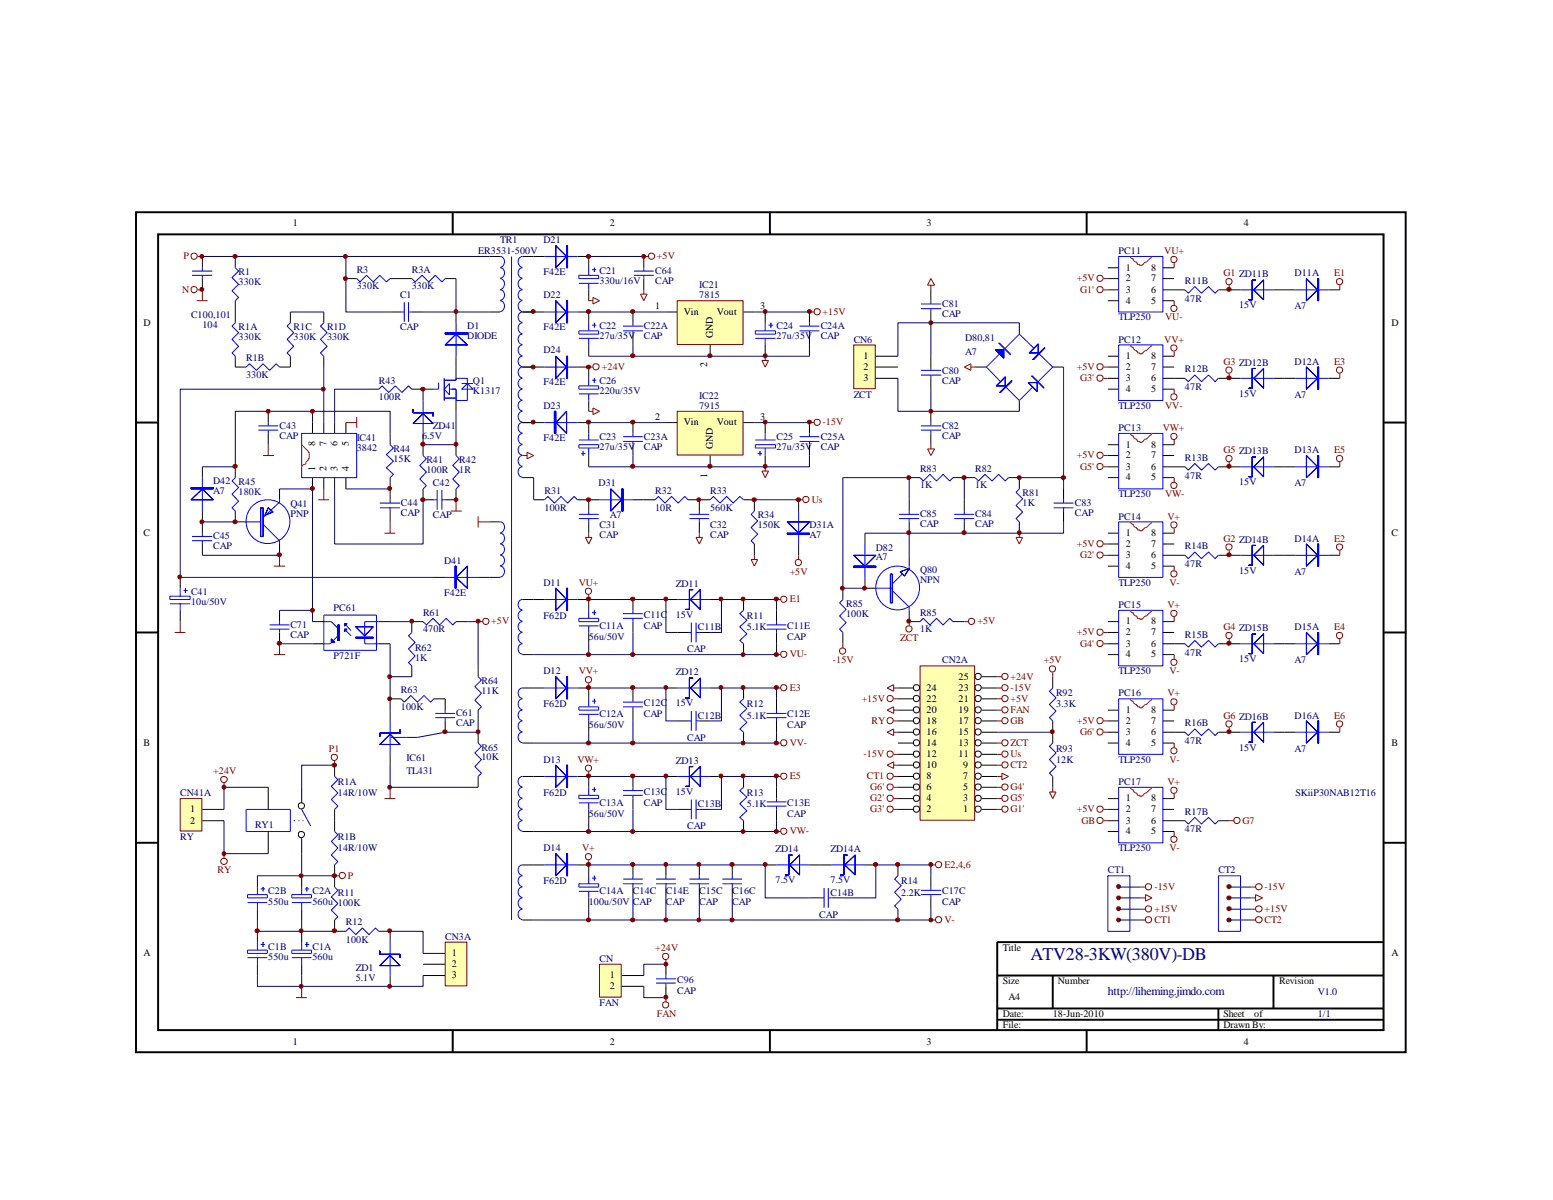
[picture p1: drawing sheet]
<svg xmlns="http://www.w3.org/2000/svg" width="279mm" height="216mm" viewBox="0 0 279 216" stroke-linecap="round" stroke-linejoin="round" font-family="sans-serif">
<defs><g id="words">
<text font-size="3.2" fill="#000080" x="185.4" y="172.7">ATV28-3KW(380V)-DB</text>
<text font-size="2.2" fill="#000080" x="199.3" y="179.1">http://liheming.jimdo.com</text>
<g font-size="1.8">
<text x="52.7" y="40.7">1</text>
<text x="109.7" y="40.7">2</text>
<text x="166.7" y="40.7">3</text>
<text x="223.8" y="40.7">4</text>
<text x="202.5" y="48.7">1</text>
<text x="202.5" y="50.6">2</text>
<text x="202.5" y="52.7">3</text>
<text x="207.1" y="52.7">6</text>
<text x="207.1" y="50.6">7</text>
<text x="207.1" y="48.7">8</text>
<text x="25.8" y="58.6">D</text>
<text x="117.9" y="55.6">1</text>
<text x="123" y="56.6">Vin</text>
<text x="128.9" y="56.6">Vout</text>
<text x="136.7" y="55.6">3</text>
<text x="202.5" y="54.6">4</text>
<text x="207.1" y="54.6">5</text>
<text x="250.4" y="58.6">D</text>
<text x="128.3" y="60.9" transform="rotate(-90 128.3 60.9)">GND</text>
<text x="155.4" y="64.6">1</text>
<text x="202.5" y="64.6">1</text>
<text x="207.1" y="64.6">8</text>
<text x="127.3" y="66" transform="rotate(-90 127.3 66)">2</text>
<text x="155.4" y="66.5">2</text>
<text x="155.4" y="68.6">3</text>
<text x="202.5" y="66.5">2</text>
<text x="202.5" y="68.6">3</text>
<text x="202.5" y="70.5">4</text>
<text x="207.1" y="70.5">5</text>
<text x="207.1" y="68.6">6</text>
<text x="207.1" y="66.5">7</text>
<text x="117.9" y="75.5">2</text>
<text x="123" y="76.5">Vin</text>
<text x="128.9" y="76.5">Vout</text>
<text x="136.7" y="75.5">3</text>
<text x="56.7" y="80.2" transform="rotate(-90 56.7 80.2)">8</text>
<text x="58.8" y="80.2" transform="rotate(-90 58.8 80.2)">7</text>
<text x="60.7" y="80.2" transform="rotate(-90 60.7 80.2)">6</text>
<text x="62.7" y="80.2" transform="rotate(-90 62.7 80.2)">5</text>
<text x="128.3" y="80.8" transform="rotate(-90 128.3 80.8)">GND</text>
<text x="202.5" y="80.5">1</text>
<text x="202.5" y="82.5">2</text>
<text x="207.1" y="82.5">7</text>
<text x="207.1" y="80.5">8</text>
<text x="56.7" y="84.8" transform="rotate(-90 56.7 84.8)">1</text>
<text x="58.8" y="84.8" transform="rotate(-90 58.8 84.8)">2</text>
<text x="60.7" y="84.8" transform="rotate(-90 60.7 84.8)">3</text>
<text x="62.7" y="84.8" transform="rotate(-90 62.7 84.8)">4</text>
<text x="127.3" y="85.9" transform="rotate(-90 127.3 85.9)">1</text>
<text x="202.5" y="84.5">3</text>
<text x="202.5" y="86.4">4</text>
<text x="207.1" y="86.4">5</text>
<text x="207.1" y="84.5">6</text>
<text x="25.8" y="96.4">C</text>
<text x="202.5" y="96.4">1</text>
<text x="202.5" y="98.4">2</text>
<text x="202.5" y="100.4">3</text>
<text x="207.1" y="100.4">6</text>
<text x="207.1" y="98.4">7</text>
<text x="207.1" y="96.4">8</text>
<text x="250.4" y="96.4">C</text>
<text x="202.5" y="102.4">4</text>
<text x="207.1" y="102.4">5</text>
<text x="202.5" y="112.4">1</text>
<text x="207.1" y="112.4">8</text>
<text x="202.5" y="114.3">2</text>
<text x="202.5" y="116.3">3</text>
<text x="202.5" y="118.3">4</text>
<text x="207.1" y="118.3">5</text>
<text x="207.1" y="116.3">6</text>
<text x="207.1" y="114.3">7</text>
<text x="166.7" y="124.3">24</text>
<text x="172.5" y="124.3">23</text>
<text x="172.5" y="122.3">25</text>
<text x="166.7" y="130.2">18</text>
<text x="166.7" y="128.3">20</text>
<text x="166.7" y="126.2">22</text>
<text x="172.5" y="130.2">17</text>
<text x="172.5" y="128.3">19</text>
<text x="172.5" y="126.2">21</text>
<text x="202.5" y="128.3">1</text>
<text x="202.5" y="130.2">2</text>
<text x="207.1" y="130.2">7</text>
<text x="207.1" y="128.3">8</text>
<text x="25.8" y="134.2">B</text>
<text x="166.7" y="136.2">12</text>
<text x="166.7" y="134.2">14</text>
<text x="166.7" y="132.2">16</text>
<text x="172.5" y="136.2">11</text>
<text x="172.5" y="134.2">13</text>
<text x="172.5" y="132.2">15</text>
<text x="202.5" y="132.2">3</text>
<text x="202.5" y="134.2">4</text>
<text x="207.1" y="134.2">5</text>
<text x="207.1" y="132.2">6</text>
<text x="250.4" y="134.2">B</text>
<text x="166.7" y="142.2">6</text>
<text x="166.7" y="140.2">8</text>
<text x="166.7" y="138.2">10</text>
<text x="173.3" y="142.2">5</text>
<text x="173.3" y="140.2">7</text>
<text x="173.3" y="138.2">9</text>
<text x="34.2" y="146.1">1</text>
<text x="34.2" y="148.2">2</text>
<text x="166.7" y="146.1">2</text>
<text x="166.7" y="144.2">4</text>
<text x="173.3" y="146.1">1</text>
<text x="173.3" y="144.2">3</text>
<text x="202.5" y="144.2">1</text>
<text x="202.5" y="146.1">2</text>
<text x="202.5" y="148.2">3</text>
<text x="207.1" y="148.2">6</text>
<text x="207.1" y="146.1">7</text>
<text x="207.1" y="144.2">8</text>
<text x="202.5" y="150.1">4</text>
<text x="207.1" y="150.1">5</text>
<text x="25.8" y="172">A</text>
<text x="81.3" y="172">1</text>
<text x="81.3" y="174">2</text>
<text x="180.4" y="171">Title</text>
<text x="250.4" y="172">A</text>
<text x="81.3" y="176">3</text>
<text x="109.7" y="176">1</text>
<text x="109.7" y="178">2</text>
<text x="180.4" y="177">Size</text>
<text x="190.3" y="177">Number</text>
<text x="230.1" y="177">Revision</text>
<text x="180.4" y="183">Date:</text>
<text x="180.4" y="185">File:</text>
<text x="181.4" y="180">A4</text>
<text x="189.4" y="183">18-Jun-2010</text>
<text x="220.1" y="183">Sheet</text>
<text x="220.1" y="185">Drawn By:</text>
<text x="225.6" y="183">of</text>
<text x="52.7" y="188">1</text>
<text x="109.7" y="188">2</text>
<text x="166.7" y="188">3</text>
<text x="223.8" y="188">4</text>
</g>
<g font-size="1.8" fill="#800000">
<text x="33" y="46.7">P</text>
<text x="118.2" y="46.7">+5V</text>
<text x="209.5" y="45.7">VU+</text>
<text x="32.8" y="52.7">N</text>
<text x="193.7" y="50.6">+5V</text>
<text x="194.3" y="52.7">G1'</text>
<text x="220.1" y="49.7">G1 ZD11B</text>
<text x="240" y="49.7">E1</text>
<text x="148" y="56.6">+15V</text>
<text x="209.6" y="57.7">VU-</text>
<text x="209.5" y="61.6">VV+</text>
<text x="220.1" y="65.6">G3 ZD12B</text>
<text x="240" y="65.6">E3</text>
<text x="108.3" y="66.5">+24V</text>
<text x="193.7" y="66.5">+5V</text>
<text x="194.3" y="68.6">G3'</text>
<text x="148" y="76.5">-15V</text>
<text x="209.2" y="77.6">VW+</text>
<text x="209.6" y="73.6">VV-</text>
<text x="193.7" y="82.5">+5V</text>
<text x="220.1" y="81.5">G5 ZD13B</text>
<text x="240" y="81.5">E5</text>
<text x="194.3" y="84.5">G5'</text>
<text x="209.6" y="89.5">VW-</text>
<text x="146" y="90.4">Us</text>
<text x="210.1" y="93.5">V+</text>
<text x="193.7" y="98.4">+5V</text>
<text x="194.3" y="100.4">G2'</text>
<text x="220.1" y="97.5">G2 ZD14B</text>
<text x="240" y="97.5">E2</text>
<text x="104.1" y="105.4">VU+</text>
<text x="142.1" y="103.4">+5V</text>
<text x="210.4" y="105.4">V-</text>
<text x="88.4" y="112.4">+5V</text>
<text x="142.1" y="108.4">E1</text>
<text x="175.9" y="112.4">+5V</text>
<text x="210.1" y="109.4">V+</text>
<text x="220.1" y="113.4">G4 ZD15B</text>
<text x="240" y="113.4">E4</text>
<text x="142.1" y="118.3">VU-</text>
<text x="149.9" y="119.3">-15V</text>
<text x="162" y="115.3">ZCT</text>
<text x="187.8" y="119.3">+5V</text>
<text x="193.7" y="114.3">+5V</text>
<text x="194.3" y="116.3">G4'</text>
<text x="104.1" y="121.3">VV+</text>
<text x="142.1" y="124.3">E3</text>
<text x="181.8" y="122.3">+24V</text>
<text x="181.8" y="124.3">-15V</text>
<text x="210.1" y="125.3">V+</text>
<text x="210.4" y="121.3">V-</text>
<text x="155" y="126.2">+15V</text>
<text x="156.8" y="130.2">RY</text>
<text x="181.8" y="126.2">+5V</text>
<text x="181.8" y="130.2">GB</text>
<text x="181.8" y="128.3">FAN</text>
<text x="193.7" y="130.2">+5V</text>
<text x="220.1" y="129.3">G6 ZD16B</text>
<text x="240" y="129.3">E6</text>
<text x="59.2" y="135.2">P1</text>
<text x="103.9" y="137.2">VW+</text>
<text x="142.1" y="134.2">VV-</text>
<text x="155.4" y="136.2">-15V</text>
<text x="181.8" y="134.2">ZCT</text>
<text x="181.8" y="136.2">Us</text>
<text x="194.3" y="132.2">G6'</text>
<text x="210.4" y="137.2">V-</text>
<text x="38.4" y="139.2">+24V</text>
<text x="142.1" y="140.2">E5</text>
<text x="156" y="140.2">CT1</text>
<text x="156.5" y="142.2">G6'</text>
<text x="181.8" y="138.2">CT2</text>
<text x="181.8" y="142.2">G4'</text>
<text x="210.1" y="141.2">V+</text>
<text x="156.5" y="146.1">G3'</text>
<text x="156.5" y="144.2">G2'</text>
<text x="181.8" y="144.2">G5'</text>
<text x="181.8" y="146.1">G1'</text>
<text x="193.7" y="146.1">+5V</text>
<text x="194.6" y="148.2">GB</text>
<text x="223.5" y="148.2">G7</text>
<text x="104.7" y="153.2">V+</text>
<text x="142.1" y="150.1">VW-</text>
<text x="210.4" y="153.2">V-</text>
<text x="39.1" y="157.1">RY</text>
<text x="62.6" y="158.1">P</text>
<text x="169.9" y="156.1">E2,4,6</text>
<text x="207.7" y="160.1">-15V</text>
<text x="227.5" y="160.1">-15V</text>
<text x="169.9" y="166">V-</text>
<text x="207.7" y="166">CT1</text>
<text x="207.7" y="164.1">+15V</text>
<text x="227.5" y="166">CT2</text>
<text x="227.5" y="164.1">+15V</text>
<text x="117.9" y="171">+24V</text>
<text x="118.2" y="183">FAN</text>
</g>
<g font-size="1.8" fill="#000080">
<text x="86" y="45.7">ER3531-500V</text>
<text x="90" y="43.7">TR1</text>
<text x="97.8" y="43.7">D21</text>
<text x="201.3" y="45.7">PC11</text>
<text x="42.9" y="49.4">R1</text>
<text x="42.9" y="51.3">330K</text>
<text x="64.2" y="49.1">R3</text>
<text x="64.2" y="52.1">330K</text>
<text x="72" y="53.7">C1</text>
<text x="74.1" y="49.1">R3A</text>
<text x="74.1" y="52.1">330K</text>
<text x="97.8" y="49.4">F42E</text>
<text x="97.8" y="53.7">D22</text>
<text x="107.9" y="49.3">C21</text>
<text x="107.9" y="51.1">330u/16V</text>
<text x="117.9" y="49.3">C64</text>
<text x="117.9" y="51.1">CAP</text>
<text x="125.8" y="51.9">IC21</text>
<text x="125.8" y="53.7">7815</text>
<text x="213.2" y="51.1">R11B</text>
<text x="232.9" y="49.7">D11A</text>
<text x="34.4" y="57.2">C100,101</text>
<text x="36.4" y="59">104</text>
<text x="42.9" y="59.4">R1A</text>
<text x="52.8" y="59.4">R1C</text>
<text x="58.8" y="59.4">R1D</text>
<text x="72" y="59.4">CAP</text>
<text x="84.1" y="59.3">D1</text>
<text x="97.8" y="59.4">F42E</text>
<text x="107.9" y="59.3">C22</text>
<text x="115.8" y="59.3">C22A</text>
<text x="139.7" y="59.3">C24</text>
<text x="147.7" y="59.3">C24A</text>
<text x="169.5" y="55.3">C81</text>
<text x="169.5" y="57.1">CAP</text>
<text x="201.3" y="57.7">TLP250</text>
<text x="213.2" y="54.3">47R</text>
<text x="222.9" y="55.5">15V</text>
<text x="232.9" y="55.6">A7</text>
<text x="42.9" y="61.2">330K</text>
<text x="44.3" y="65">R1B</text>
<text x="52.8" y="61.2">330K</text>
<text x="58.8" y="61.2">330K</text>
<text x="84.1" y="61">DIODE</text>
<text x="97.8" y="63.6">D24</text>
<text x="107.9" y="61">27u/35V</text>
<text x="115.8" y="61">CAP</text>
<text x="139.7" y="61">27u/35V</text>
<text x="147.7" y="61">CAP</text>
<text x="153.6" y="61.6">CN6</text>
<text x="173.7" y="61.4">D80,81</text>
<text x="173.7" y="63.8">A7</text>
<text x="201.3" y="61.6">PC12</text>
<text x="232.9" y="65.6">D12A</text>
<text x="44.3" y="68">330K</text>
<text x="68.2" y="69">R43</text>
<text x="68.2" y="72">100R</text>
<text x="85.1" y="69.2">Q1</text>
<text x="85.1" y="71">K1317</text>
<text x="97.8" y="69.3">F42E</text>
<text x="107.9" y="69.2">C26</text>
<text x="107.9" y="71">220u/35V</text>
<text x="125.8" y="71.8">IC22</text>
<text x="153.6" y="71.5">ZCT</text>
<text x="169.5" y="67.2">C80</text>
<text x="169.5" y="69">CAP</text>
<text x="213.2" y="67">R12B</text>
<text x="213.2" y="70.2">47R</text>
<text x="222.9" y="71.4">15V</text>
<text x="232.9" y="71.5">A7</text>
<text x="50.3" y="77.1">C43</text>
<text x="77.9" y="77.1">ZD41</text>
<text x="97.8" y="73.6">D23</text>
<text x="125.8" y="73.6">7915</text>
<text x="169.5" y="77.1">C82</text>
<text x="201.3" y="73.6">TLP250</text>
<text x="201.3" y="77.6">PC13</text>
<text x="50.3" y="78.9">CAP</text>
<text x="64.2" y="79.3">IC41</text>
<text x="64.2" y="81.1">3842</text>
<text x="70.8" y="81.3">R44</text>
<text x="70.8" y="83.1">15K</text>
<text x="75.9" y="78.9">6.5V</text>
<text x="76.7" y="83.3">R41</text>
<text x="82.6" y="83.3">R42</text>
<text x="97.8" y="79.3">F42E</text>
<text x="107.9" y="79.2">C23</text>
<text x="107.9" y="80.9">27u/35V</text>
<text x="115.8" y="79.2">C23A</text>
<text x="115.8" y="80.9">CAP</text>
<text x="139.7" y="79.2">C25</text>
<text x="139.7" y="80.9">27u/35V</text>
<text x="147.7" y="79.2">C25A</text>
<text x="147.7" y="80.9">CAP</text>
<text x="169.5" y="78.9">CAP</text>
<text x="213.2" y="82.9">R13B</text>
<text x="232.9" y="81.5">D13A</text>
<text x="38.4" y="87.1">D42</text>
<text x="38.4" y="88.9">A7</text>
<text x="42.9" y="87.3">R45</text>
<text x="42.9" y="89.1">180K</text>
<text x="76.7" y="85.1">100R</text>
<text x="77.9" y="87.5">C42</text>
<text x="82.6" y="85.1">1R</text>
<text x="98" y="88.9">R31</text>
<text x="107.7" y="87.5">D31</text>
<text x="117.9" y="88.9">R32</text>
<text x="127.8" y="88.9">R33</text>
<text x="165.5" y="84.9">R83</text>
<text x="165.5" y="87.9">1K</text>
<text x="175.4" y="84.9">R82</text>
<text x="175.4" y="87.9">1K</text>
<text x="184" y="89.2">R81</text>
<text x="201.3" y="89.5">TLP250</text>
<text x="213.2" y="86.1">47R</text>
<text x="222.9" y="87.3">15V</text>
<text x="232.9" y="87.5">A7</text>
<text x="52.2" y="91.3">Q41</text>
<text x="52.2" y="93">PNP</text>
<text x="72.1" y="91.1">C44</text>
<text x="72.1" y="92.9">CAP</text>
<text x="77.9" y="93.2">CAP</text>
<text x="98" y="91.9">100R</text>
<text x="107.9" y="95.1">C31</text>
<text x="109.7" y="93.2">A7</text>
<text x="117.9" y="91.9">10R</text>
<text x="127.8" y="95.1">C32</text>
<text x="127.8" y="91.9">560K</text>
<text x="136.3" y="93.2">R34</text>
<text x="136.3" y="95.1">150K</text>
<text x="145.6" y="95.1">D31A</text>
<text x="165.5" y="93">C85</text>
<text x="165.5" y="94.8">CAP</text>
<text x="175.4" y="93">C84</text>
<text x="175.4" y="94.8">CAP</text>
<text x="184" y="91.1">1K</text>
<text x="193.4" y="91.1">C83</text>
<text x="193.4" y="92.9">CAP</text>
<text x="201.3" y="93.5">PC14</text>
<text x="38.4" y="97">C45</text>
<text x="38.4" y="98.8">CAP</text>
<text x="79.9" y="101.4">D41</text>
<text x="107.9" y="96.9">CAP</text>
<text x="127.8" y="96.9">CAP</text>
<text x="145.6" y="96.9">A7</text>
<text x="157.6" y="99.1">D82</text>
<text x="157.6" y="100.8">A7</text>
<text x="213.2" y="98.8">R14B</text>
<text x="232.9" y="97.5">D14A</text>
<text x="34.4" y="107">C41</text>
<text x="79.9" y="107.2">F42E</text>
<text x="97.8" y="105.4">D11</text>
<text x="121.6" y="105.6">ZD11</text>
<text x="165.5" y="103">Q80</text>
<text x="165.5" y="104.8">NPN</text>
<text x="201.3" y="105.4">TLP250</text>
<text x="213.2" y="102">47R</text>
<text x="222.9" y="103.2">15V</text>
<text x="232.9" y="103.4">A7</text>
<text x="34.4" y="108.8">10u/50V</text>
<text x="52.2" y="112.9">C71</text>
<text x="60" y="110">PC61</text>
<text x="76.1" y="110.7">R61</text>
<text x="76.1" y="113.7">470R</text>
<text x="97.8" y="111.3">F62D</text>
<text x="107.9" y="113.1">C11A</text>
<text x="115.8" y="111.2">C11C</text>
<text x="115.8" y="113.1">CAP</text>
<text x="121.6" y="111.2">15V</text>
<text x="125.6" y="113.4">C11B</text>
<text x="134.4" y="111.3">R11</text>
<text x="134.4" y="113.4">5.1K</text>
<text x="141.6" y="113.1">C11E</text>
<text x="152.2" y="109.1">R85</text>
<text x="152.2" y="111">100K</text>
<text x="165.5" y="110.7">R85</text>
<text x="165.5" y="113.7">1K</text>
<text x="201.3" y="109.4">PC15</text>
<text x="232.9" y="113.4">D15A</text>
<text x="52.2" y="114.7">CAP</text>
<text x="60" y="118.5">P721F</text>
<text x="74.7" y="117.1">R62</text>
<text x="74.7" y="119">1K</text>
<text x="105.9" y="115.1">56u/50V</text>
<text x="123.6" y="117.3">CAP</text>
<text x="141.6" y="115.1">CAP</text>
<text x="169.5" y="119.3">CN2A</text>
<text x="213.2" y="114.7">R15B</text>
<text x="213.2" y="117.9">47R</text>
<text x="222.9" y="119.1">15V</text>
<text x="232.9" y="119.3">A7</text>
<text x="72.1" y="124.7">R63</text>
<text x="86.6" y="123.1">R64</text>
<text x="86.6" y="124.9">11K</text>
<text x="97.8" y="121.3">D12</text>
<text x="121.6" y="121.5">ZD12</text>
<text x="190" y="125.3">R92</text>
<text x="201.3" y="121.3">TLP250</text>
<text x="201.3" y="125.3">PC16</text>
<text x="72.1" y="127.7">100K</text>
<text x="82" y="128.9">C61</text>
<text x="82" y="130.6">CAP</text>
<text x="97.8" y="127.3">F62D</text>
<text x="105.9" y="131.1">56u/50V</text>
<text x="107.9" y="129">C12A</text>
<text x="115.8" y="127.1">C12C</text>
<text x="115.8" y="129">CAP</text>
<text x="121.6" y="127.1">15V</text>
<text x="125.6" y="129.3">C12B</text>
<text x="134.4" y="127.3">R12</text>
<text x="134.4" y="129.3">5.1K</text>
<text x="141.6" y="129">C12E</text>
<text x="141.6" y="131.1">CAP</text>
<text x="190" y="127.3">3.3K</text>
<text x="213.2" y="130.6">R16B</text>
<text x="232.9" y="129.3">D16A</text>
<text x="73.2" y="137">IC61</text>
<text x="86.6" y="135">R65</text>
<text x="86.6" y="136.8">10K</text>
<text x="97.8" y="137.2">D13</text>
<text x="121.6" y="137.4">ZD13</text>
<text x="123.6" y="133.3">CAP</text>
<text x="190" y="135.2">R93</text>
<text x="190" y="137.2">12K</text>
<text x="201.3" y="137.2">TLP250</text>
<text x="213.2" y="133.9">47R</text>
<text x="222.9" y="135">15V</text>
<text x="232.9" y="135.2">A7</text>
<text x="32.4" y="143.2">CN41A</text>
<text x="60.8" y="141.2">R1A</text>
<text x="60.8" y="143.2">14R/10W</text>
<text x="73.2" y="139.2">TL431</text>
<text x="97.8" y="143.2">F62D</text>
<text x="115.8" y="143">C13C</text>
<text x="121.6" y="143">15V</text>
<text x="134.4" y="143.2">R13</text>
<text x="201.3" y="141.2">PC17</text>
<text x="233.1" y="143.2">SKiiP30NAB12T16</text>
<text x="45.9" y="148.9">RY1</text>
<text x="105.9" y="147">56u/50V</text>
<text x="107.9" y="144.9">C13A</text>
<text x="115.8" y="144.9">CAP</text>
<text x="123.6" y="149.2">CAP</text>
<text x="125.6" y="145.2">C13B</text>
<text x="134.4" y="145.2">5.1K</text>
<text x="141.6" y="144.9">C13E</text>
<text x="141.6" y="147">CAP</text>
<text x="213.2" y="146.6">R17B</text>
<text x="213.2" y="149.8">47R</text>
<text x="32.4" y="151.1">RY</text>
<text x="60.8" y="151.1">R1B</text>
<text x="60.8" y="153.2">14R/10W</text>
<text x="97.8" y="153.2">D14</text>
<text x="139.5" y="153.3">ZD14</text>
<text x="149.4" y="153.3">ZD14A</text>
<text x="201.3" y="153.2">TLP250</text>
<text x="48.3" y="160.9">C2B</text>
<text x="56.2" y="160.9">C2A R11</text>
<text x="97.8" y="159.1">F62D</text>
<text x="107.9" y="160.9">C14A</text>
<text x="113.9" y="160.9">C14C</text>
<text x="119.8" y="160.9">C14E</text>
<text x="125.8" y="160.9">C15C</text>
<text x="131.7" y="160.9">C16C</text>
<text x="139.5" y="158.9">7.5V</text>
<text x="149.4" y="161.1">C14B</text>
<text x="149.4" y="158.9">7.5V</text>
<text x="162.1" y="159.1">R14</text>
<text x="162.1" y="161.1">2.2K</text>
<text x="169.5" y="160.9">C17C</text>
<text x="199.3" y="157.1">CT1</text>
<text x="219.2" y="157.1">CT2</text>
<text x="48.3" y="162.9">550u</text>
<text x="56.2" y="162.9">560u 100K</text>
<text x="62.2" y="166.5">R12</text>
<text x="105.9" y="162.9">100u/50V</text>
<text x="113.9" y="162.9">CAP</text>
<text x="119.8" y="162.9">CAP</text>
<text x="125.8" y="162.9">CAP</text>
<text x="131.7" y="162.9">CAP</text>
<text x="147.4" y="165.1">CAP</text>
<text x="169.5" y="162.9">CAP</text>
<text x="48.3" y="170.9">C1B</text>
<text x="48.3" y="172.8">550u</text>
<text x="56.2" y="170.9">C1A</text>
<text x="56.2" y="172.8">560u</text>
<text x="62.2" y="169.7">100K</text>
<text x="80.1" y="169.1">CN3A</text>
<text x="107.9" y="173.1">CN</text>
<text x="64" y="174.7">ZD1</text>
<text x="64" y="176.4">5.1V</text>
<text x="121.8" y="176.8">C96</text>
<text x="121.8" y="178.8">CAP</text>
<text x="237.1" y="179">V1.0</text>
<text x="107.9" y="181">FAN</text>
<text x="237.1" y="183">1/1</text>
</g>
</g></defs>
<g fill="none" stroke="#000" stroke-width=".35">
<path d="M24.5 38.2h228.4v151.1h-228.4zM81.4 38.2v4M138.5 38.2v4M195.5 38.2v4M28.4 42.2h220.5v143.1h-220.5zM24.5 76h3.9M249 76h4M24.5 113.8h3.9M249 113.8h4M24.5 151.6h3.9M249 151.6h4M179.4 175.5h69.6"/>
<path d="M189.4 175.5v5.9M229.1 175.5v5.9M249 169.5h-69.6v15.9M81.4 185.4v4M138.5 185.4v4M179.4 181.4h69.6M179.4 183.5h69.6M195.5 185.4v4M219.2 181.4v4"/>
</g>
<g fill="none" stroke="#000" stroke-width=".18">
<path d="M42.3 46.1v2.1M42.3 54.1v4M52.2 56.1v2M58.3 56.1v2M62.2 50.1h2M70.2 56.1h1.9M70.2 50.1h3.9M74.1 56.1h2M80.1 50.1h1.9M82 56.1v2M88.1 46.1h1.9M88.1 56.1h1.9"/>
<path d="M94 46.1h4M94 56.1h4M103.9 46.1h2M103.9 56.1h2M42.3 64.1v1.9h2M48.3 74v2M48.3 78v2M52.2 64.1v1.9h-1.9M56.2 76v2M58.3 64.1v1.9M58.3 76v2M60.2 76v2"/>
<path d="M62.2 76v2M66.2 70h2M70.2 78v2M74.1 70h4M76.1 70v2.1M76.1 78v4M82 64.1v4M82 72.1v1.9M94 66h4M94 76h4M103.9 66h2M103.9 76h2"/>
<path d="M36.4 84v1.9M36.4 91.9v4M36.4 97.9v2M42.3 91.9v2h2M42.3 84v1.9M50.3 88v1.9M50.3 97.9v2M56.2 85.9v2.1M58.3 85.9v2.1M60.2 85.9v2.1M62.2 85.9v2.1M70.2 85.9v4"/>
<path d="M70.2 91.9v2M76.1 88v1.9h2M82 80v2M82 88v1.9h-1.9M88.1 93.9h1.9M94 85.9h2M105.9 89.9h2M113.9 89.9h1.9M32.4 103.9v1.9M32.4 109.8v2M50.3 109.8v2M50.3 113.8v2"/>
<path d="M56.2 111.8h2.1M56.2 115.8h2.1M68.2 111.8h2M68.2 115.8h2M74.1 119.8v2M76.1 111.8h-2v2M78.1 103.9h2M82 111.8h2.1M86 103.9h4M86 119.8v2M94 117.8h2M94 107.9h2"/>
<path d="M70.2 127.8v1.9M70.2 135.7v2M70.2 125.7h1.9M73.2 132.7h1.9M78.1 125.7h2v2.1M80.1 129.7v2M86 127.8v1.9M86 131.7v2M86 139.7v1.9"/>
</g>
<g fill="none" stroke="#00f" stroke-width=".18">
<path d="M42.3 48.2l.6 .6-1.2 1.2 1.2 1.1-1.2 1.2 1.2 1.2-.6 .6M42.3 58.1l-.6 .6 1.2 1.2-1.2 1.1 1.2 1.3-1.2 1.2 .6 .6M52.2 58.1l-.6 .6 1.2 1.2-1.2 1.1 1.2 1.3-1.2 1.2 .6 .6M58.3 58.1l-.6 .6 1.1 1.2-1.1 1.1 1.1 1.3-1.1 1.2 .6 .6M64.2 50.1l.6 .6 1.2-1.2 1.1 1.2 1.2-1.2 1.2 1.2 .7-.6M72.1 56.1h.6M72.7 54.4v3.5M73.5 56.1h.6M73.5 54.4v3.5M74.1 50.1l.6 .6 1.2-1.2 1.2 1.2 1.2-1.2 1.2 1.2 .6-.6M82 58.1v6M90 48.2a.95 .95 0 0 1 .8 .9 .95 .95 0 0 1-.8 .9"/>
<path d="M90 50.1a1 1 0 0 1 .8 1 1 1 0 0 1-.8 1M90 52.2a.95 .95 0 0 1 .8 .9 .95 .95 0 0 1-.8 .9M90 46.1a1 1 0 0 1 .8 1 1 1 0 0 1-.8 1M90 54.1a1 1 0 0 1 .8 1 1 1 0 0 1-.8 .9M92 46.1v119.4M94 52.2a.95 .95 0 0 0-.8 .9 .95 .95 0 0 0 .8 .9M94 50.1a1 1 0 0 0-.8 1 1 1 0 0 0 .8 1M94 48.2a.95 .95 0 0 0-.8 .9 .95 .95 0 0 0 .8 .9M94 54.1a1 1 0 0 0-.8 1 1 1 0 0 0 .8 .9M94 46.1a1 1 0 0 0-.8 1 1 1 0 0 0 .8 1M94 58.1a1 1 0 0 0-.8 1 1 1 0 0 0 .8 .9M94 56.1a.95 .95 0 0 0-.8 1 .95 .95 0 0 0 .8 .9"/>
<path d="M98 56.1h5.9M98 46.1h5.9M44.3 66l.6-.6 1.2 1.2 1.2-1.2 1.2 1.2 1.2-1.2 .6 .6M46.5 76.6h3.5M46.5 77.4h3.5M48.3 76v.6M48.3 77.4v.6M54.3 78h9.9v7.9h-9.9zM68.2 70l.5-.6 1.2 1.2 1.2-1.2 1.2 1.2 1.2-1.2 .6 .6M76.1 72.1v5.9M78.9 68.8v1.2h-.8M79.9 68.4h2.1v-.3h2.1v4h-2.1v-2.1h-1.1"/>
<path d="M79.9 68.1v4M79.9 71.6h2.1M80.9 69v2l-1-1zM83.1 70l1-1 1 1zM83.1 69h2M94 62.1a1 1 0 0 0-.8 .9 1 1 0 0 0 .8 1M94 60.1a.95 .95 0 0 0-.8 .9 .95 .95 0 0 0 .8 1M94 64.1a.95 .95 0 0 0-.8 .9 .95 .95 0 0 0 .8 1M94 72.1a.95 .95 0 0 0-.8 .9 .95 .95 0 0 0 .8 .9M94 70a1 1 0 0 0-.8 1 1 1 0 0 0 .8 1M94 68.1a.95 .95 0 0 0-.8 .9 .95 .95 0 0 0 .8 .9M94 74a1 1 0 0 0-.8 1 1 1 0 0 0 .8 .9"/>
<path d="M94 66a1 1 0 0 0-.8 1 1 1 0 0 0 .8 1M94 78a1 1 0 0 0-.8 1 1 1 0 0 0 .8 .9M94 76a.95 .95 0 0 0-.8 1 .95 .95 0 0 0 .8 .9M98 66h5.9M98 76h5.9M34.5 96.5h3.7M34.5 97.3h3.7M36.4 85.9v6M36.4 95.9v.6M36.4 97.3v.6M42.3 85.9l-.6 .6 1.2 1.2-1.2 1.2 1.2 1.3-1.2 1.2 .6 .5M44.1 93.9h2.8"/>
<path d="M47.3 94.3l3 3v.6M50.3 89.9v.4l-3 2.8M68.3 90.5h3.7M68.3 91.4h3.7M70.2 80l.6 .6-1.3 1.2 1.3 1.2-1.3 1.2 1.3 1.1-.6 .6M70.2 89.9v.6M70.2 91.4v.5M76.1 82l.6 .5-1.2 1.2 1.2 1.2-1.2 1.3 1.2 1.2-.6 .6M78.1 89.9h.6M78.7 88.1v3.6M79.5 89.9h.6M79.5 88.1v3.6"/>
<path d="M82 82l.6 .5-1.2 1.2 1.2 1.2-1.2 1.3 1.2 1.2-.6 .6M90 95.9a.95 .95 0 0 1 .8 1 .95 .95 0 0 1-.8 .9M90 97.9a1 1 0 0 1 .8 .9 1 1 0 0 1-.8 1M90 99.9a.95 .95 0 0 1 .8 .9 .95 .95 0 0 1-.8 1M90 93.9a1 1 0 0 1 .8 1 1 1 0 0 1-.8 .9M94 82a1 1 0 0 0-.8 .9 1 1 0 0 0 .8 1M94 80a.95 .95 0 0 0-.8 .9 .95 .95 0 0 0 .8 1M94 84a.95 .95 0 0 0-.8 .9 .95 .95 0 0 0 .8 1M107.9 89.9h6M30.6 107.3h3.6v.6h-3.6zM30.6 108.6h3.6M32.4 105.8v1.5"/>
<path d="M32.4 108.6v1.2M33 106.3h.8M33.4 105.8v.9M48.5 112.4h3.6M48.5 113.2h3.6M50.3 111.8v.6M50.3 113.2v.6M58.3 110.7h9.4v6.3h-9.4zM58.3 111.8h1.3l1.2 1.2M60.8 114.4l-1.4 1.4h-1.1M62 113.2l1.2 1.2M62 112.2l1.2 1.3"/>
<path d="M68.2 111.8h-2.6v4h2.6M74.1 113.8l-.6 .6 1.2 1.2-1.2 1.2 1.2 1.2-1.2 1.2 .6 .6M76.1 111.8l.6 .6 1.2-1.1 1.2 1.1 1.2-1.1 1.1 1.1 .6-.6M80.1 103.9h5.9M90 101.9a1 1 0 0 1 .8 .9 1 1 0 0 1-.8 1M94 113.8a1 1 0 0 0-.8 1 1 1 0 0 0 .8 .9M94 111.8a.95 .95 0 0 0-.8 1 .95 .95 0 0 0 .8 .9M94 109.8a1 1 0 0 0-.8 1 1 1 0 0 0 .8 1M94 115.8a.95 .95 0 0 0-.8 1 .95 .95 0 0 0 .8 .9M94 107.9a.95 .95 0 0 0-.8 .9 .95 .95 0 0 0 .8 .9M70.2 129.7v6M70.4 132.7h2.8"/>
<path d="M72.1 125.7l.6 .6 1.2-1.2 1.2 1.2 1.2-1.2 1.2 1.2 .6-.6M78.3 129.1h3.6M78.3 128.4h3.6M80.1 127.8v.6M80.1 129.1v.6M86 121.8l.6 .5-1.2 1.2 1.2 1.2-1.2 1.3 1.2 1.2-.6 .6M86 133.7l.6 .6-1.2 1.2 1.2 1.2-1.2 1.2 1.2 1.2-.6 .6"/>
<circle cx="48.2" cy="93.8" r="4"/>
</g>
<path d="M54.3 80l.9 .9a1.42 1.42 0 0 1 .4 1.5v.1h-.1v.3l-.5 .3v.3l-.1 .2h-.3l-.3 .4" fill="none" stroke="#f00" stroke-width=".18"/>
<path d="M80.1 59.9v.2h4v-.2zM80.1 59.9v.2h4v-.2z" fill="#00f" stroke="#00f" stroke-width=".18"/>
<g fill="#00f" stroke="#00f" stroke-width=".18">
<path d="M82 60.1l2.1 2h-4zM82 60.1l2.1 2h-4z" fill-rule="evenodd"/>
<path d="M74.3 73.7v.6h3.6v.5v-.5h-3.6zM74.3 73.7v.6h3.6v.5v-.5h-3.6z" fill-rule="evenodd"/>
<path d="M76.1 74.4l1.8 1.8h-3.6zM76.1 74.4l1.8 1.8h-3.6z" fill-rule="evenodd"/>
<path d="M64 112.8l1.6 1.6 1.5-1.6zM64 112.8l1.6 1.6 1.5-1.6z" fill-rule="evenodd"/>
<path d="M64 114.6v.2h3.1v-.2zM64 114.6v.2h3.1v-.2z" fill-rule="evenodd"/>
<path d="M62 112.2h.4l-.4 .4zM62 112.2h.4l-.4 .4z" fill-rule="evenodd"/>
<path d="M62 113.2h.4l-.4 .4zM62 113.2h.4l-.4 .4z" fill-rule="evenodd"/>
<path d="M60.8 112.4v2.8h.2v-2.8zM60.8 112.4v2.8h.2v-2.8z" fill-rule="evenodd"/>
<path d="M59.6 115v.6h.6zM59.6 115v.6h.6z" fill-rule="evenodd"/>
<path d="M81.9 101.9v3.9h.1v-3.9zM81.9 101.9v3.9h.1v-3.9z" fill-rule="evenodd"/>
<path d="M82 103.9l2.1-2v3.9zM82 103.9l2.1-2v3.9z" fill-rule="evenodd"/>
<path d="M46.9 91.4v5.1h.4v-5.1zM46.9 91.4v5.1h.4v-5.1z" fill-rule="evenodd"/>
<path d="M48.3 91.4l.8 .7-1.4 .6zM48.3 91.4l.8 .7-1.4 .6z" fill-rule="evenodd"/>
<path d="M34.4 87.7v.3h4v-.3zM34.4 87.7v.3h4v-.3z" fill-rule="evenodd"/>
<path d="M34.4 89.9l2-1.9 2 1.9zM34.4 89.9l2-1.9 2 1.9z" fill-rule="evenodd"/>
<path d="M68.3 131.9v.6v-.6h3.7v-.6v.6zM68.3 131.9v.6v-.6h3.7v-.6v.6z" fill-rule="evenodd"/>
<path d="M68.3 133.9h3.7l-1.8-1.8zM68.3 133.9h3.7l-1.8-1.8z" fill-rule="evenodd"/>
<path d="M101.9 44.2v4h.2v-4zM101.9 44.2v4h.2v-4z" fill-rule="evenodd"/>
<path d="M100 44.2l1.9 1.9-1.9 2.1zM100 44.2l1.9 1.9-1.9 2.1z" fill-rule="evenodd"/>
<path d="M101.9 54.1v4h.2v-4zM101.9 54.1v4h.2v-4z" fill-rule="evenodd"/>
<path d="M100 54.1l1.9 2-1.9 2zM100 54.1l1.9 2-1.9 2z" fill-rule="evenodd"/>
<path d="M101.9 64.1v4h.2v-4zM101.9 64.1v4h.2v-4z" fill-rule="evenodd"/>
<path d="M100 64.1l1.9 1.9-1.9 2.1zM100 64.1l1.9 1.9-1.9 2.1z" fill-rule="evenodd"/>
<path d="M99.7 74v4h.3v-4zM99.7 74v4h.3v-4z" fill-rule="evenodd"/>
<path d="M101.9 74v4l-1.9-2zM101.9 74v4l-1.9-2z" fill-rule="evenodd"/>
<path d="M111.8 88v3.9h.3v-3.9zM111.8 88v3.9h.3v-3.9z" fill-rule="evenodd"/>
<path d="M109.9 88l1.9 1.9-1.9 2zM109.9 88l1.9 1.9-1.9 2z" fill-rule="evenodd"/>
</g>
<g fill="none" stroke="#800000" stroke-width=".18">
<path d="M35.4 54.1h1.9M35.6 52.2h.8v1.9M35.6 46.1h.8M62.2 76h2M64.2 75v2M47.3 82h2M48.3 80v2M50.3 99.9v2M57.2 89.9h2M58.3 88v1.9M69.2 95.9h1.9M70.2 93.9v2"/>
<path d="M81.1 91.9h2M82 89.9v2M86 92.9v2M86 93.9h2.1M31.4 113.8h2M32.4 111.8v2M49.3 101.9h2M49.3 117.8h2M50.3 115.8v2M86 111.8h.9M69.2 143.7h1.9M70.2 141.6v2.1"/>
<circle cx="34.9" cy="52.1" r=".57"/>
<circle cx="34.9" cy="46.1" r=".57"/>
<circle cx="87.4" cy="111.8" r=".57"/>
</g>
<g fill="none" stroke="#000080" stroke-width=".18">
<path d="M36.4 46.1h51.7M52.2 56.1h6.1M62.2 46.1v10h8M76.1 56.1h5.9M82 50.1v6h6.1M56.2 76v-2h14v4M56.2 74h-13.9v10h-5.9M58.3 70h-25.9v33.9h45.7M58.3 66v10M66.2 70h-6v6M82 74v6h-5.9M36.4 93.9h5.9"/>
<path d="M36.4 99.9h13.9M50.3 88h5.9v23.8M60.2 88v9.9h15.9v-8M62.2 88h8M50.3 109.8h5.9M50.3 115.8h5.9M70.2 111.8h3.9M70.2 115.8v12M84.1 111.8h1.9v8M70.2 137.7v3.9h15.8M70.2 121.8h3.9M86 129.7v2h-5.9l-5 1"/>
</g>
<g fill="#800000" stroke="#800000" stroke-width=".18">
<circle cx="42.3" cy="46.1" r=".37"/>
<circle cx="82" cy="56" r=".35"/>
<circle cx="62.1" cy="46.1" r=".35"/>
<circle cx="62.1" cy="50.1" r=".35"/>
<circle cx="76.1" cy="70" r=".37"/>
<circle cx="82" cy="79.9" r=".35"/>
<circle cx="76.1" cy="79.9" r=".37"/>
<circle cx="82" cy="89.9" r=".35"/>
<circle cx="70.1" cy="87.9" r=".35"/>
<circle cx="76.1" cy="89.9" r=".37"/>
<circle cx="58.2" cy="70" r=".35"/>
<circle cx="32.3" cy="103.8" r=".35"/>
<circle cx="56.2" cy="74" r=".35"/>
<circle cx="42.3" cy="83.9" r=".37"/>
<circle cx="48.2" cy="74" r=".35"/>
<circle cx="36.3" cy="93.9" r=".35"/>
<circle cx="42.3" cy="93.9" r=".37"/>
<circle cx="50.3" cy="99.8" r=".37"/>
<circle cx="56.2" cy="87.9" r=".35"/>
<circle cx="56.2" cy="109.8" r=".35"/>
<circle cx="50.3" cy="115.7" r=".37"/>
<circle cx="74.1" cy="111.8" r=".35"/>
<circle cx="70.1" cy="125.7" r=".35"/>
<circle cx="70.1" cy="121.7" r=".35"/>
<circle cx="86" cy="111.8" r=".35"/>
<circle cx="86" cy="131.6" r=".35"/>
<circle cx="80.1" cy="131.6" r=".37"/>
<circle cx="70.1" cy="141.6" r=".35"/>
<circle cx="95.9" cy="56" r=".35"/>
<circle cx="95.9" cy="66" r=".35"/>
<circle cx="95.9" cy="75.9" r=".35"/>
</g>
<path d="M121.9 54.2h11.7v7.7h-11.7z" fill="#ffffb0"/>
<path d="M121.8 54.1h11.9v7.9h-11.9z" fill="none" stroke="#800000" stroke-width=".18"/>
<path d="M119.8 56.1h2M133.8 56.1h1.9M127.8 62.1v2" fill="none" stroke="#000" stroke-width=".18"/>
<path d="M121.9 74.1h11.7v7.7h-11.7z" fill="#ffffb0"/>
<g fill="none" stroke="#800000" stroke-width=".18">
<path d="M105.9 54.1h.8M106.7 53.5l1.2 .6-1.2 .6zM115.2 52.9h1.2l-.6 1.2zM115.8 46.1h.9M115.8 52.2v.7M145.6 56.1h.9M198.5 50.1h.8M198.5 52.2h.8M211.2 47.3v.9M211.2 54.1v.8M221.1 51.3v.9M241 51.3v.9"/>
<path d="M105.9 66h.8M105.9 74h.8M106.7 73.4l1.2 .6-1.2 .6zM121.8 74h11.9v7.9h-11.9zM137.1 64.9h1.2l-.6 1.1zM137.7 64.1v.8M145.6 76h.9M198.5 66h.8M198.5 68.1h.8M211.2 63.2v.9M211.2 70v.9M211.2 79.2v.8"/>
<path d="M221.1 67.2v.9M241 67.2v.9M94 82h.8M94.8 81.4l1.2 .6-1.2 .5zM105.3 96.7h1.2l-.6 1.2zM105.9 95.9v.8M125.2 96.7h1.2l-.6 1.2zM125.8 95.9v.8M135.7 99.9v.8M137.1 84.8h1.2l-.6 1.1zM137.7 84v.8M143.7 89.9h.7"/>
<path d="M143.7 99.9v.8M198.5 82h.8M198.5 84h.8M198.5 97.9h.8M198.5 99.9h.8M211.2 85.9v.9M211.2 95.1v.8M221.1 83.1v.9M221.1 99.1v.8M241 83.1v.9M241 99.1v.8M105.9 107v.9"/>
<path d="M135.1 100.7h1.2l-.6 1.2zM139.7 117.8h.8M139.7 107.9h.8M198.5 113.8h.8M198.5 115.8h.8M211.2 101.9v.8M211.2 111v.8M211.2 117.8v.8M221.1 115v.8M241 115v.8M105.9 122.9v.9M105.9 138.9v.8"/>
<path d="M139.7 133.7h.8M139.7 123.8h.8M139.7 139.7h.8M198.5 129.7h.8M198.5 131.7h.8M211.2 126.9v.9M211.2 133.7v.8M221.1 130.9v.8M241 130.9v.8M105.9 154.8v.8M139.7 149.6h.8M167.5 155.6h.8"/>
<path d="M198.5 145.6h.8M198.5 147.7h.8M211.2 142.8v.9M211.2 149.6v.9M221.1 147.7h.9M167.5 165.5h.8"/>
<circle cx="117.2" cy="46.1" r=".57"/>
<circle cx="147" cy="56.1" r=".57"/>
<circle cx="197.9" cy="50.1" r=".57"/>
<circle cx="197.9" cy="52.1" r=".57"/>
<circle cx="211.2" cy="46.7" r=".57"/>
<circle cx="211.2" cy="55.5" r=".57"/>
<circle cx="221.1" cy="50.7" r=".57"/>
<circle cx="241" cy="50.7" r=".57"/>
<circle cx="107.2" cy="66" r=".57"/>
<circle cx="147" cy="76" r=".57"/>
<circle cx="197.9" cy="66" r=".57"/>
<circle cx="197.9" cy="68" r=".57"/>
<circle cx="211.2" cy="71.4" r=".57"/>
<circle cx="211.2" cy="78.5" r=".57"/>
<circle cx="211.2" cy="62.6" r=".57"/>
<circle cx="221.1" cy="66.6" r=".57"/>
<circle cx="241" cy="66.6" r=".57"/>
<circle cx="145" cy="89.9" r=".57"/>
<circle cx="197.9" cy="99.9" r=".57"/>
<circle cx="197.9" cy="97.8" r=".57"/>
<circle cx="197.9" cy="81.9" r=".57"/>
<circle cx="197.9" cy="83.9" r=".57"/>
<circle cx="211.2" cy="87.3" r=".57"/>
<circle cx="211.2" cy="94.4" r=".57"/>
<circle cx="221.1" cy="82.5" r=".57"/>
<circle cx="221.1" cy="98.4" r=".57"/>
<circle cx="241" cy="82.5" r=".57"/>
<circle cx="241" cy="98.4" r=".57"/>
<circle cx="105.9" cy="106.4" r=".57"/>
<circle cx="141" cy="107.8" r=".57"/>
<circle cx="141" cy="117.7" r=".57"/>
<circle cx="143.6" cy="101.2" r=".57"/>
<circle cx="197.9" cy="113.7" r=".57"/>
<circle cx="197.9" cy="115.8" r=".57"/>
<circle cx="211.2" cy="119.2" r=".57"/>
<circle cx="211.2" cy="110.4" r=".57"/>
<circle cx="211.2" cy="103.2" r=".57"/>
<circle cx="221.1" cy="114.3" r=".57"/>
<circle cx="241" cy="114.3" r=".57"/>
<circle cx="105.9" cy="138.2" r=".57"/>
<circle cx="105.9" cy="122.3" r=".57"/>
<circle cx="141" cy="123.7" r=".57"/>
<circle cx="141" cy="133.6" r=".57"/>
<circle cx="141" cy="139.6" r=".57"/>
<circle cx="197.9" cy="131.7" r=".57"/>
<circle cx="197.9" cy="129.7" r=".57"/>
<circle cx="211.2" cy="126.3" r=".57"/>
<circle cx="211.2" cy="135.1" r=".57"/>
<circle cx="221.1" cy="130.2" r=".57"/>
<circle cx="241" cy="130.2" r=".57"/>
<circle cx="105.9" cy="154.1" r=".57"/>
<circle cx="141" cy="149.6" r=".57"/>
<circle cx="168.8" cy="155.6" r=".57"/>
<circle cx="197.9" cy="145.6" r=".57"/>
<circle cx="197.9" cy="147.6" r=".57"/>
<circle cx="211.2" cy="151" r=".57"/>
<circle cx="211.2" cy="142.2" r=".57"/>
<circle cx="222.5" cy="147.6" r=".57"/>
<circle cx="168.8" cy="165.5" r=".57"/>
</g>
<g fill="none" stroke="#000" stroke-width=".18">
<path d="M105.9 46.1v2.1M105.9 52.2v1.9M105.9 56.1v2M113.9 56.1v2M115.8 46.1v2.1M115.8 50.1v2.1M137.7 56.1v2M145.6 56.1v2M199.3 48.2h2M199.3 50.1h2M199.3 52.2h2M199.3 54.1h2"/>
<path d="M209.2 48.2h2M209.2 50.1h2M209.2 52.2h4M209.2 54.1h2M219.2 52.2h4M229.1 52.2h4M239 52.2h2M105.9 62.1v2M105.9 66v2.1M105.9 72.1v1.9M105.9 76v2M113.9 60.1v2"/>
<path d="M113.9 76v2M119.8 76h2M133.8 76h1.9M137.7 62.1v2M137.7 76v2M145.6 60.1v2M145.6 76v2M199.3 64.1h2M199.3 66h2M199.3 68.1h2M199.3 70h2M209.2 64.1h2"/>
<path d="M209.2 66h2M209.2 68.1h4M209.2 70h2M219.2 68.1h4M229.1 68.1h4M239 68.1h2M96 89.9h2M103.9 89.9h2v2M105.9 82v2M105.9 93.9v2M113.9 80v2M115.8 89.9h2.1"/>
<path d="M123.8 89.9h4M125.8 89.9v2M125.8 93.9v2M127.8 82v2M133.8 89.9h1.9v2M135.7 97.9v2M137.7 82v2M143.7 89.9v2M143.7 97.9v2M145.6 80v2M199.3 80h2M199.3 82h2"/>
<path d="M199.3 84h2M199.3 85.9h2M199.3 95.9h2M199.3 97.9h2M199.3 99.9h2M209.2 80h2M209.2 82h2M209.2 84h4M209.2 85.9h2M209.2 95.9h2M209.2 97.9h2M209.2 99.9h4"/>
<path d="M219.2 84h4M219.2 99.9h4M229.1 84h4M229.1 99.9h4M239 84h2M239 99.9h2M96 107.9h2M103.9 107.9h2v1.9M105.9 113.8v2M113.9 107.9v1.9M113.9 111.8v2M119.8 107.9h2"/>
<path d="M121.8 113.8h2M125.8 113.8h2M127.8 107.9h2M133.8 107.9v1.9M133.8 115.8v2M139.7 109.8v2M139.7 113.8v2M199.3 113.8h2M199.3 101.9h2M199.3 111.8h2M199.3 115.8h2M199.3 117.8h2"/>
<path d="M209.2 113.8h2M209.2 101.9h2M209.2 111.8h2M209.2 115.8h4M209.2 117.8h2M219.2 115.8h4M229.1 115.8h4M239 115.8h2M60.2 137.7v2M94 133.7h2M94 123.8h4M94 139.7h4"/>
<path d="M103.9 123.8h2v1.9M103.9 139.7h2v1.9M105.9 129.7v2M113.9 123.8v1.9M113.9 127.8v1.9M113.9 139.7v1.9M119.8 123.8h2M119.8 139.7h2M121.8 129.7h2M125.8 129.7h2M127.8 123.8h2M127.8 139.7h2"/>
<path d="M133.8 123.8v1.9M133.8 131.7v2M133.8 139.7v1.9M139.7 125.7v2.1M139.7 129.7v2M199.3 133.7h2M199.3 129.7h2M199.3 127.8h2M199.3 131.7h2M209.2 133.7h2M209.2 129.7h2M209.2 127.8h2"/>
<path d="M209.2 131.7h4M219.2 131.7h4M229.1 131.7h4M239 131.7h2M48.3 141.6v4M48.3 149.6v4M54.3 141.6v2.8M54.3 150.8v2.8M54.3 157.6v2M60.2 145.6v4M60.2 155.6v4M94 149.6h2"/>
<path d="M94 155.6h4M103.9 155.6h2v2M105.9 145.6v2.1M113.9 143.7v1.9M113.9 155.6v2M113.9 159.6v1.9M119.8 155.6v2M119.8 159.6v1.9M121.8 145.6h2M125.8 155.6v2M125.8 159.6v1.9M125.8 145.6h2"/>
<path d="M131.7 155.6v2M131.7 159.6v1.9M133.8 147.7v1.9M137.7 155.6h2M139.7 141.6v2.1M139.7 145.6v2.1M145.6 155.6h4M155.6 155.6h2M161.5 155.6v2M167.5 157.6v2M199.3 149.6h2M199.3 145.6h2"/>
<path d="M199.3 143.7h2M199.3 147.7h2M209.2 149.6h2M209.2 145.6h2M209.2 143.7h2M209.2 147.7h4M219.2 147.7h1.9M54.3 163.6v1.9M54.3 167.6v1.9M54.3 173.5v2M60.2 165.5v2.1h2M68.2 167.6h2"/>
<path d="M94 165.5h2M105.9 161.5v2.1M145.6 161.5h2.1M149.6 161.5h2M161.5 163.6v1.9M167.5 161.5v2.1"/>
<circle cx="54.2" cy="150.1" r=".57"/>
<circle cx="54.2" cy="145" r=".57"/>
</g>
<g fill="none" stroke="#00f" stroke-width=".18">
<path d="M104.1 49.5h3.6v.6h-3.6zM104.1 59.5h3.6v.6h-3.6zM104.1 51h3.6M105.9 48.2v1.3M105.9 51v1.2M105.9 58.1v1.4M106.5 48.5h.8M106.5 58.5h.8M106.9 48.2v.7M106.9 58.1v.8M112.1 59.5h3.6M112.1 58.7h3.6"/>
<path d="M113.9 58.1v.6M113.9 59.5v.6M114 49.5h3.6M114 48.8h3.6M115.8 48.2v.6M115.8 49.5v.6M135.9 59.5h3.6v.6h-3.6zM137.7 58.1v1.4M138.3 58.5h.8M138.7 58.1v.8M143.8 59.5h3.6M143.8 58.7h3.6"/>
<path d="M145.6 58.1v.6M145.6 59.5v.6M201.3 46.1h7.9v10h-7.9zM213.2 52.2l.6 .5 1.2-1.1 1.2 1.1 1.2-1.1 1.2 1.1 .6-.5M223.2 52.2h5.9M233.1 52.2h5.9M104.1 69.4h3.6v.6h-3.6zM104.1 60.9h3.6M104.1 70.9h3.6M104.1 79.2h3.6M105.9 60.9v1.2M105.9 68.1v1.3"/>
<path d="M105.9 70.9v1.2M105.9 78v1.2M106.5 68.4h.8M106.9 68.1v.7M112.1 79.4h3.6M112.1 78.6h3.6M113.9 78v.6M113.9 79.4v.6M135.9 60.9h3.6M135.9 79.2h3.6M137.7 60.9v1.2M137.7 78v1.2"/>
<path d="M143.8 79.4h3.6M143.8 78.6h3.6M145.6 78v.6M145.6 79.4v.6M201.3 62.1h7.9v10h-7.9zM201.3 78h7.9v10h-7.9zM213.2 68.1l.6 .6 1.2-1.2 1.2 1.2 1.2-1.2 1.2 1.2 .6-.6M223.2 68.1h5.9M233.1 68.1h5.9M98 89.9l.6-.6 1.1 1.2 1.2-1.2 1.2 1.2 1.2-1.2 .6 .6M104.1 80h3.6v.6h-3.6zM104.1 93.3h3.6"/>
<path d="M104.1 92.5h3.6M104.6 81.6h.7M104.9 81.2v.8M105.9 80.6v1.4M105.9 91.9v.6M105.9 93.3v.6M117.9 89.9l.5-.6 1.2 1.2 1.2-1.2 1.2 1.2 1.2-1.2 .6 .6M124 93.3h3.6M124 92.5h3.6M125.8 91.9v.6M125.8 93.3v.6M127.8 89.9l.6-.6 1.1 1.2 1.2-1.2 1.2 1.2 1.2-1.2 .7 .6"/>
<path d="M135.7 91.9l-.6 .6 1.2 1.2-1.2 1.2 1.2 1.2-1.2 1.2 .6 .6M135.9 80h3.6v.6h-3.6zM136.3 81.6h.8M136.7 81.2v.8M137.7 80.6v1.4M143.7 91.9v6M201.3 93.9h7.9v10h-7.9zM213.2 84l.6 .6 1.2-1.2 1.2 1.2 1.2-1.2 1.2 1.2 .6-.6M213.2 99.9l.6 .6 1.2-1.2 1.2 1.2 1.2-1.2 1.2 1.2 .6-.6M223.2 84h5.9M223.2 99.9h5.9M233.1 84h5.9"/>
<path d="M233.1 99.9h5.9M98 107.9h5.9M104.1 111.3h3.6v.5h-3.6zM104.1 112.6h3.6M105.9 109.8v1.5M105.9 112.6v1.2M106.5 110.2h.8M106.9 109.8v.9M112.1 111.3h3.6M112.1 110.4h3.6M113.9 109.8v.6M113.9 111.3v.5"/>
<path d="M121.8 107.9h6M123.8 113.8h.6M124.4 112v3.6M125.2 113.8h.6M125.2 112v3.6M133.8 109.8l-.7 .6 1.3 1.2-1.3 1.2 1.3 1.2-1.3 1.2 .7 .6M137.9 113.2h3.6M137.9 112.4h3.6M139.7 111.8v.6M139.7 113.2v.6M201.3 109.8h7.9v10h-7.9zM213.2 115.8l.6 .6 1.2-1.2 1.2 1.2 1.2-1.2 1.2 1.2 .6-.6"/>
<path d="M223.2 115.8h5.9M233.1 115.8h5.9M60.2 139.7l.6 .6-1.2 1.2 1.2 1.2-1.2 1.1 1.2 1.2-.6 .6M94 129.7a1 1 0 0 0-.8 1 1 1 0 0 0 .8 1M94 127.8a.95 .95 0 0 0-.8 .9 .95 .95 0 0 0 .8 .9M94 125.7a1 1 0 0 0-.8 1 1 1 0 0 0 .8 1M94 131.7a.95 .95 0 0 0-.8 1 .95 .95 0 0 0 .8 .9M94 123.8a.95 .95 0 0 0-.8 .9 .95 .95 0 0 0 .8 .9M94 139.7a.95 .95 0 0 0-.8 .9 .95 .95 0 0 0 .8 1M98 123.8h5.9M98 139.7h5.9M104.1 127.2h3.6v.6h-3.6z"/>
<path d="M104.1 128.5h3.6M105.9 125.7v1.5M105.9 128.5v1.2M106.5 126.2h.8M106.9 125.7v.9M112.1 127.2h3.6M112.1 126.3h3.6M113.9 125.7v.6M113.9 127.2v.6M121.8 123.8h6M121.8 139.7h6M123.8 129.7h.6"/>
<path d="M124.4 127.9v3.6M125.2 127.9v3.6M125.2 129.7h.6M133.8 125.7l-.7 .6 1.3 1.2-1.3 1.2 1.3 1.3-1.3 1.1 .7 .6M137.9 129.1h3.6M137.9 128.4h3.6M139.7 127.8v.6M139.7 129.1v.6M201.3 125.7h7.9v10h-7.9zM213.2 131.7l.6 .6 1.2-1.2 1.2 1.2 1.2-1.2 1.2 1.2 .6-.6M223.2 131.7h5.9M233.1 131.7h5.9"/>
<path d="M44.3 145.6h7.9v4h-7.9zM52.8 147.7h.3M53.7 147.7h.1M54.3 145.6l1.6 3M54.3 159.6v1.4M54.4 147.7h.2M54.9 159.9h.7M55.2 159.6v.8M60.2 159.6l.6 .6-1.2 1.2 1.2 1.2-1.2 1.1 1.2 1.2-.6 .6M60.2 149.6l.6 .6-1.2 1.2 1.2 1.2-1.2 1.2 1.2 1.2-.6 .6M94 145.6a1 1 0 0 0-.8 1 1 1 0 0 0 .8 1M94 143.7a.95 .95 0 0 0-.8 .9 .95 .95 0 0 0 .8 .9"/>
<path d="M94 141.6a1 1 0 0 0-.8 1 1 1 0 0 0 .8 1M94 147.7a.95 .95 0 0 0-.8 .9 .95 .95 0 0 0 .8 .9M94 159.6a.95 .95 0 0 0-.8 .9 .95 .95 0 0 0 .8 1M94 157.6a1 1 0 0 0-.8 .9 1 1 0 0 0 .8 1M94 155.6a.95 .95 0 0 0-.8 .9 .95 .95 0 0 0 .8 1M98 155.6h5.9M104.1 143.1h3.6v.6h-3.6zM104.1 159h3.6v.6h-3.6zM104.1 144.4h3.6M105.9 141.6v1.5M105.9 144.4v1.2M105.9 157.6v1.4"/>
<path d="M106.5 142.1h.8M106.5 158h.8M106.9 141.6v.9M106.9 157.6v.8M112.1 143.1h3.6M112.1 142.2h3.6M112.1 159h3.6M112.1 158.2h3.6M113.9 141.6v.6M113.9 143.1v.6M113.9 157.6v.6M113.9 159v.6"/>
<path d="M118 159h3.6M118 158.2h3.6M119.8 157.6v.6M119.8 159v.6M123.8 145.6h.6M124 159h3.6M124 158.2h3.6M124.4 143.8v3.6M125.2 143.8v3.6M125.2 145.6h.6M125.8 157.6v.6M125.8 159v.6"/>
<path d="M130 159h3.5M130 158.2h3.5M131.7 157.6v.6M131.7 159v.6M133.8 141.6l-.7 .6 1.3 1.2-1.3 1.2 1.3 1.3-1.3 1.2 .7 .6M137.9 145h3.6M137.9 144.3h3.6M139.7 143.7v.6M139.7 145v.6M139.7 155.6h5.9M148.3 159.8v3.5M149 159.8v3.5"/>
<path d="M149.6 155.6h6M161.5 157.6l-.5 .6 1.1 1.1-1.1 1.2 1.1 1.3-1.1 1.2 .5 .6M167.5 159.6v.6M201.3 141.6h7.9v10h-7.9zM213.2 147.7l.6 .6 1.2-1.2 1.2 1.2 1.2-1.2 1.2 1.2 .6-.6M52.5 161h3.5v.5h-3.5zM52.5 170.9h3.5v.6h-3.5zM52.5 162.4h3.5M52.5 172.3h3.5M54.3 162.4v1.2M54.3 169.5v1.4M54.3 172.3v1.2"/>
<path d="M54.9 169.9h.7M55.2 169.5v.8M62.2 167.6l.6-.6 1.2 1.1 1.2-1.1 1.2 1.1 1.2-1.1 .6 .6M94 161.5a1 1 0 0 0-.8 1 1 1 0 0 0 .8 1M94 163.6a.95 .95 0 0 0-.8 .9 .95 .95 0 0 0 .8 .9M104.1 160.4h3.6M105.9 160.4v1.1M147.7 161.5h.6M149 161.5h.6M165.7 161h3.6M165.7 160.2h3.6M167.5 161v.5"/>
</g>
<path d="M141.6 95.9v.2h4v-.2zM141.6 95.9v.2h4v-.2z" fill="#00f" stroke="#00f" stroke-width=".18"/>
<g fill="#00f" stroke="#00f" stroke-width=".18">
<path d="M141.6 93.9h4l-1.9 2zM141.6 93.9h4l-1.9 2z" fill-rule="evenodd"/>
<path d="M101.9 105.8v4h.2v-4zM101.9 105.8v4h.2v-4z" fill-rule="evenodd"/>
<path d="M100 105.8l1.9 2.1-1.9 1.9zM100 105.8l1.9 2.1-1.9 1.9z" fill-rule="evenodd"/>
<path d="M124 106.1h.6h-.6v3.5h-.6h.6zM124 106.1h.6h-.6v3.5h-.6h.6z" fill-rule="evenodd"/>
<path d="M126 106.1v3.5l-1.8-1.7zM126 106.1v3.5l-1.8-1.7z" fill-rule="evenodd"/>
<path d="M101.9 121.8v3.9h.2v-3.9zM101.9 121.8v3.9h.2v-3.9z" fill-rule="evenodd"/>
<path d="M100 121.8l1.9 2-1.9 1.9zM100 121.8l1.9 2-1.9 1.9z" fill-rule="evenodd"/>
<path d="M124 122h.6h-.6v3.6h-.6h.6zM124 122h.6h-.6v3.6h-.6h.6z" fill-rule="evenodd"/>
<path d="M124.2 123.8l1.8-1.8v3.6zM124.2 123.8l1.8-1.8v3.6z" fill-rule="evenodd"/>
<path d="M101.9 137.7v3.9h.2v-3.9zM101.9 137.7v3.9h.2v-3.9z" fill-rule="evenodd"/>
<path d="M100 137.7l1.9 2-1.9 1.9zM100 137.7l1.9 2-1.9 1.9z" fill-rule="evenodd"/>
<path d="M124 137.9h.6h-.6v3.6h-.6h.6zM124 137.9h.6h-.6v3.6h-.6h.6z" fill-rule="evenodd"/>
<path d="M124.2 139.7l1.8-1.8v3.6zM124.2 139.7l1.8-1.8v3.6z" fill-rule="evenodd"/>
<path d="M101.9 153.6v4h.2v-4zM101.9 153.6v4h.2v-4z" fill-rule="evenodd"/>
<path d="M100 153.6l1.9 2-1.9 2zM100 153.6l1.9 2-1.9 2z" fill-rule="evenodd"/>
<path d="M141.9 153.8h.6h-.6v3.6h-.6h.6zM141.9 153.8h.6h-.6v3.6h-.6h.6z" fill-rule="evenodd"/>
<path d="M142.1 155.6l1.7-1.8v3.6zM142.1 155.6l1.7-1.8v3.6z" fill-rule="evenodd"/>
<path d="M151.8 153.8h.6h-.6v3.6h-.6h.6zM151.8 153.8h.6h-.6v3.6h-.6h.6z" fill-rule="evenodd"/>
<path d="M152 155.6l1.8-1.8v3.6zM152 155.6l1.8-1.8v3.6z" fill-rule="evenodd"/>
<path d="M237.1 50.1v4h.1v-4zM237.1 50.1v4h.1v-4z" fill-rule="evenodd"/>
<path d="M235 50.1l2.1 2.1-2.1 1.9zM235 50.1l2.1 2.1-2.1 1.9z" fill-rule="evenodd"/>
<path d="M225.3 50.4h.6h-.6v3.5h-.6h.6zM225.3 50.4h.6h-.6v3.5h-.6h.6z" fill-rule="evenodd"/>
<path d="M225.6 52.2l1.7-1.8v3.5zM225.6 52.2l1.7-1.8v3.5z" fill-rule="evenodd"/>
<path d="M237.1 66v4h.1v-4zM237.1 66v4h.1v-4z" fill-rule="evenodd"/>
<path d="M235 66l2.1 2.1-2.1 1.9zM235 66l2.1 2.1-2.1 1.9z" fill-rule="evenodd"/>
<path d="M225.3 66.3h.6h-.6v3.5h-.6h.6zM225.3 66.3h.6h-.6v3.5h-.6h.6z" fill-rule="evenodd"/>
<path d="M225.6 68.1l1.7-1.8v3.5zM225.6 68.1l1.7-1.8v3.5z" fill-rule="evenodd"/>
<path d="M237.1 82v3.9h.1v-3.9zM237.1 82v3.9h.1v-3.9z" fill-rule="evenodd"/>
<path d="M235 82l2.1 2-2.1 1.9zM235 82l2.1 2-2.1 1.9z" fill-rule="evenodd"/>
<path d="M225.3 82.2h.6h-.6v3.6h-.6h.6zM225.3 82.2h.6h-.6v3.6h-.6h.6z" fill-rule="evenodd"/>
<path d="M225.6 84l1.7-1.8v3.6zM225.6 84l1.7-1.8v3.6z" fill-rule="evenodd"/>
<path d="M237.1 97.9v4h.1v-4zM237.1 97.9v4h.1v-4z" fill-rule="evenodd"/>
<path d="M235 97.9l2.1 2-2.1 2zM235 97.9l2.1 2-2.1 2z" fill-rule="evenodd"/>
<path d="M225.3 98.1h.6h-.6v3.6h-.6h.6zM225.3 98.1h.6h-.6v3.6h-.6h.6z" fill-rule="evenodd"/>
<path d="M225.6 99.9l1.7-1.8v3.6zM225.6 99.9l1.7-1.8v3.6z" fill-rule="evenodd"/>
<path d="M237.1 113.8v4h.1v-4zM237.1 113.8v4h.1v-4z" fill-rule="evenodd"/>
<path d="M235 113.8l2.1 2-2.1 2zM235 113.8l2.1 2-2.1 2z" fill-rule="evenodd"/>
<path d="M225.3 114h.6h-.6v3.6h-.6h.6zM225.3 114h.6h-.6v3.6h-.6h.6z" fill-rule="evenodd"/>
<path d="M225.6 115.8l1.7-1.8v3.6zM225.6 115.8l1.7-1.8v3.6z" fill-rule="evenodd"/>
<path d="M237.1 129.7v4h.1v-4zM237.1 129.7v4h.1v-4z" fill-rule="evenodd"/>
<path d="M235 129.7l2.1 2-2.1 2zM235 129.7l2.1 2-2.1 2z" fill-rule="evenodd"/>
<path d="M225.3 130h.6h-.6v3.5h-.6h.6zM225.3 130h.6h-.6v3.5h-.6h.6z" fill-rule="evenodd"/>
<path d="M225.6 131.7l1.7-1.7v3.5zM225.6 131.7l1.7-1.7v3.5z" fill-rule="evenodd"/>
</g>
<g fill="#800000" stroke="#800000" stroke-width=".18">
<circle cx="105.9" cy="89.9" r=".37"/>
<circle cx="125.7" cy="89.9" r=".35"/>
<circle cx="127.7" cy="83.9" r=".37"/>
<circle cx="105.9" cy="75.9" r=".37"/>
<circle cx="113.8" cy="75.9" r=".37"/>
<circle cx="113.8" cy="83.9" r=".37"/>
<circle cx="145.6" cy="75.9" r=".35"/>
<circle cx="137.7" cy="75.9" r=".35"/>
<circle cx="105.9" cy="56" r=".37"/>
<circle cx="113.8" cy="56" r=".37"/>
<circle cx="127.7" cy="64" r=".37"/>
<circle cx="145.6" cy="56" r=".35"/>
<circle cx="137.7" cy="56" r=".35"/>
<circle cx="113.8" cy="64" r=".37"/>
<circle cx="115.8" cy="46.1" r=".35"/>
<circle cx="105.9" cy="46.1" r=".37"/>
<circle cx="105.9" cy="66" r=".37"/>
<circle cx="137.7" cy="64" r=".35"/>
<circle cx="137.7" cy="83.9" r=".35"/>
<circle cx="143.6" cy="89.9" r=".37"/>
<circle cx="135.7" cy="89.9" r=".37"/>
<circle cx="119.8" cy="107.8" r=".35"/>
<circle cx="113.8" cy="107.8" r=".37"/>
<circle cx="105.9" cy="107.8" r=".37"/>
<circle cx="133.7" cy="117.8" r=".35"/>
<circle cx="113.8" cy="117.8" r=".37"/>
<circle cx="105.9" cy="117.8" r=".37"/>
<circle cx="139.7" cy="117.8" r=".37"/>
<circle cx="129.7" cy="107.8" r=".35"/>
<circle cx="133.7" cy="107.8" r=".35"/>
<circle cx="139.7" cy="107.8" r=".37"/>
<circle cx="113.8" cy="123.7" r=".37"/>
<circle cx="129.7" cy="123.7" r=".35"/>
<circle cx="119.8" cy="123.7" r=".35"/>
<circle cx="133.7" cy="133.7" r=".35"/>
<circle cx="133.7" cy="123.7" r=".35"/>
<circle cx="113.8" cy="133.7" r=".37"/>
<circle cx="105.9" cy="133.7" r=".37"/>
<circle cx="113.8" cy="139.6" r=".37"/>
<circle cx="129.7" cy="139.6" r=".35"/>
<circle cx="119.8" cy="139.6" r=".35"/>
<circle cx="133.7" cy="149.6" r=".35"/>
<circle cx="133.7" cy="139.6" r=".35"/>
<circle cx="113.8" cy="149.6" r=".37"/>
<circle cx="105.9" cy="149.6" r=".37"/>
<circle cx="105.9" cy="155.5" r=".37"/>
<circle cx="105.9" cy="139.6" r=".37"/>
<circle cx="139.7" cy="149.6" r=".37"/>
<circle cx="139.7" cy="139.6" r=".37"/>
<circle cx="139.7" cy="123.7" r=".37"/>
<circle cx="105.9" cy="123.7" r=".37"/>
<circle cx="139.7" cy="133.7" r=".37"/>
<circle cx="113.8" cy="155.5" r=".37"/>
<circle cx="119.8" cy="155.5" r=".35"/>
<circle cx="131.7" cy="155.5" r=".37"/>
<circle cx="125.7" cy="155.5" r=".35"/>
<circle cx="167.5" cy="165.5" r=".35"/>
<circle cx="161.5" cy="165.5" r=".37"/>
<circle cx="105.9" cy="165.5" r=".37"/>
<circle cx="167.5" cy="155.5" r=".35"/>
<circle cx="161.5" cy="155.5" r=".37"/>
<circle cx="113.8" cy="165.5" r=".37"/>
<circle cx="119.8" cy="165.5" r=".35"/>
<circle cx="125.7" cy="165.5" r=".35"/>
<circle cx="131.7" cy="165.5" r=".37"/>
<circle cx="221.1" cy="52.1" r=".37"/>
</g>
<g fill="none" stroke="#000080" stroke-width=".18">
<path d="M105.9 56.1h13.9M105.9 46.1h9.9M135.7 56.1h9.9M105.9 76h13.9M113.9 62.1v2M135.7 76h9.9M145.6 62.1v2h-39.7M96 85.9v4M113.9 82v2M135.7 89.9h8M145.6 82v2h-39.7M105.9 107.9h13.9v5.9h2"/>
<path d="M105.9 115.8v2M113.9 113.8v4M139.7 109.8v-1.9h-9.9v5.9h-2M139.7 115.8v2h-43.7M105.9 123.8h13.9v5.9h2M105.9 139.7h13.9v5.9h2M105.9 131.7v2M113.9 129.7v4M139.7 125.7v-1.9h-9.9v5.9h-2M139.7 131.7v2h-43.7M105.9 155.6h31.8v5.9h7.9M105.9 147.7v1.9"/>
<path d="M113.9 145.6v4M139.7 141.6v-1.9h-9.9v5.9h-2M139.7 147.7v1.9h-43.7M167.5 157.6v-2h-9.9v5.9h-6M105.9 163.6v1.9M113.9 161.5v4M119.8 161.5v4M125.8 161.5v4M131.7 161.5v4M167.5 163.6v1.9h-71.5"/>
</g>
<path d="M203.3 46.1l.2 .3 .4 .2a.58 .58 0 0 0 .6 .6v.1h.1v.3l.9 .2v-.2l.7-.4 1.1-1.1M203.3 62.1l.2 .2 .4 .2a.58 .58 0 0 0 .6 .6v.1h.1v.3l.9 .2v-.2l.7-.4 1.1-1M203.3 78l.2 .2 .4 .2a.58 .58 0 0 0 .6 .6v.2h.1v.2l.9 .2v-.2l.7-.4 1.1-1M203.3 93.9l.2 .2 .4 .2a.58 .58 0 0 0 .6 .6v.2h.1v.2l.9 .2v-.2l.7-.4 1.1-1M203.3 109.8l.2 .3 .4 .1a.58 .58 0 0 0 .6 .6v.2h.1v.3l.9 .1v-.1l.7-.5 1.1-1M203.3 125.7l.2 .3 .4 .2a.58 .58 0 0 0 .6 .5v.2h.1v.3l.9 .1v-.1l.7-.5 1.1-1M203.3 141.6l.2 .3 .4 .2a.58 .58 0 0 0 .6 .6v.1h.1v.3l.9 .2v-.2l.7-.4 1.1-1.1" fill="none" stroke="#f00" stroke-width=".18"/>
<path d="M80.2 169.6h3.7v7.7h-3.7z" fill="#ffffb0"/>
<path d="M80.1 169.5h3.9v7.9h-3.9z" fill="none" stroke="#800000" stroke-width=".18"/>
<path d="M76.1 171.5h4M76.1 173.5h4M76.1 175.5h4" fill="none" stroke="#000" stroke-width=".18"/>
<path d="M32.5 143.8h3.7v5.6h-3.7z" fill="#ffffb0"/>
<g fill="none" stroke="#800000" stroke-width=".18">
<path d="M60.2 136.9v.8M32.4 143.7h3.9v5.8h-3.9zM60.2 157.6h.8M53.3 179.5h1.9M54.3 177.5v2"/>
<circle cx="60.1" cy="136.3" r=".57"/>
<circle cx="61.6" cy="157.5" r=".57"/>
</g>
<path d="M36.4 145.6h3.9M36.4 147.7h3.9M70.2 167.6v1.9M70.2 175.5v2" fill="none" stroke="#000" stroke-width=".18"/>
<path d="M60.2 137.7h-5.9v3.9M40.3 147.7v5.9h8M48.3 141.6h-8v4M54.3 153.6v4h5.9M54.3 175.5v2h21.8v-2M54.3 165.5v2.1h5.9M70.2 167.6h5.9v3.9" fill="none" stroke="#000080" stroke-width=".18"/>
<circle cx="221.1" cy="68" r=".37" fill="#800000" stroke="#800000" stroke-width=".18"/>
<g fill="#800000" stroke="#800000" stroke-width=".18">
<circle cx="221.1" cy="83.9" r=".37"/>
<circle cx="221.1" cy="99.8" r=".37"/>
<circle cx="221.1" cy="115.7" r=".37"/>
<circle cx="221.1" cy="131.6" r=".37"/>
<circle cx="60.2" cy="157.6" r=".37"/>
<circle cx="60.2" cy="167.5" r=".37"/>
<circle cx="70.1" cy="167.5" r=".35"/>
<circle cx="60.2" cy="137.7" r=".37"/>
<circle cx="70.1" cy="177.5" r=".35"/>
</g>
<path d="M70.2 169.5v6" fill="none" stroke="#00f" stroke-width=".18"/>
<g fill="#00f" stroke="#00f" stroke-width=".18">
<path d="M68.3 171.1v.6h3.7v.6v-.6h-3.7zM68.3 171.1v.6h3.7v.6v-.6h-3.7z" fill-rule="evenodd"/>
<path d="M68.3 173.7l1.9-1.8 1.8 1.8zM68.3 173.7l1.9-1.8 1.8 1.8z" fill-rule="evenodd"/>
</g>
<path d="M153.7 62.1h3.7v7.7h-3.7z" fill="#ffffb0"/>
<g fill="none" stroke="#800000" stroke-width=".18">
<path d="M167.5 51.3v.9M167.5 50.1l.6 1.2h-1.2zM153.6 62.1h3.9v7.8h-3.9zM173.5 66l1.2-.6v1.2zM174.7 66h.7M166.9 80.8h1.2l-.6 1.2zM167.5 80v.8M182.8 96.7h1.2l-.6 1.2zM183.4 95.9v.8M151.6 115.8v.8M163.6 111.8v.8M173.5 111.8h.7"/>
<circle cx="151.6" cy="117.1" r=".57"/>
<circle cx="163.5" cy="113.1" r=".57"/>
<circle cx="174.8" cy="111.8" r=".57"/>
</g>
<g fill="none" stroke="#000" stroke-width=".18">
<path d="M167.5 52.2v1.9M167.5 56.1v2M183.4 58.1v2M157.6 64.1h3.9M157.6 66h3.9M157.6 68.1h3.9M167.5 64.1v1.9M167.5 68.1v1.9M167.5 74v2M167.5 78v2M175.4 66h2.1M183.4 72.1v1.9"/>
<path d="M189.4 66h1.9M155.6 95.9v2M163.6 89.9v2M163.6 93.9v2M163.6 99.9v2M163.6 85.9h1.9M171.4 85.9h4M173.5 89.9v2M173.5 93.9v2M181.4 85.9h2v2.1M183.4 93.9v2M191.3 88v1.9"/>
<path d="M191.3 91.9v2M151.6 105.8v2.1M151.6 113.8v2M155.6 103.9v1.9h2M163.6 109.8v2h1.9M171.4 111.8h2.1"/>
</g>
<g fill="none" stroke="#00f" stroke-width=".18">
<path d="M165.7 54.7h3.6M165.7 55.5h3.6M167.5 54.1v.6M167.5 55.5v.6M165.7 66.6h3.6M165.7 67.5h3.6M165.7 76.6h3.6M165.7 77.4h3.6M167.5 66v.6M167.5 67.5v.6M167.5 76v.6M167.5 77.4v.6"/>
<path d="M179.7 61.7h.1l2 2v.1zM179.8 63.7l-2.3 2.3 2.5 2.7M180.8 62.7l2.6-2.6 2.6 2.6M181 69.7l2.4 2.4 2.4-2.4M182 68.4v.3l-2 1.9h-.2zM185.6 67.6h.2l2 2.1v.1zM186.9 63.7l2.5 2.3-2.6 2.7M188 62.5v.2l-2 2h-.2zM155.6 97.9v6M161.7 92.5h3.7M161.7 93.3h3.7M163.6 91.9v.6"/>
<path d="M163.6 93.3v.6M165.5 85.9l.6 .6 1.2-1.2 1.2 1.2 1.2-1.2 1.2 1.2 .5-.6M171.7 92.5h3.6M171.7 93.3h3.6M173.5 91.9v.6M173.5 93.3v.6M175.4 85.9l.6 .6 1.2-1.2 1.3 1.2 1.2-1.2 1.1 1.2 .6-.6M183.4 88l-.6 .6 1.2 1.1-1.2 1.2 1.2 1.2-1.2 1.2 .6 .6M189.6 90.5h3.5M189.6 91.4h3.5M191.3 89.9v.6M191.3 91.4v.5"/>
<path d="M151.6 107.9l-.6 .6 1.2 1.1-1.2 1.2 1.2 1.2-1.2 1.2 .6 .6M157.6 105.8h2.9M160.5 106.3l3.1 2.9v.6M162.3 103.3l-1.8 1.8M163.6 101.9v.4M165.5 111.8l.6-.5 1.2 1.1 1.2-1.1 1.2 1.1 1.2-1.1 .5 .5"/>
<circle cx="161.5" cy="105.8" r="4"/>
</g>
<path d="M179.1 62.9h1.5v1.5zM179.1 62.9h1.5v1.5z" fill="#00f" stroke="#00f" stroke-width=".18"/>
<g fill="#00f" stroke="#00f" stroke-width=".18">
<path d="M185.2 63.5h1.6v-1.6zM185.2 63.5h1.6v-1.6z" fill-rule="evenodd"/>
<path d="M185 68.8h1.6v1.6zM185 68.8h1.6v1.6z" fill-rule="evenodd"/>
<path d="M179.2 69.4l1.6-1.6v1.6zM179.2 69.4l1.6-1.6v1.6z" fill-rule="evenodd"/>
<path d="M160.2 103.3v5.2h.3v-5.2zM160.2 103.3v5.2h.3v-5.2z" fill-rule="evenodd"/>
<path d="M162 102.9l1.6-.6-.9 1.3zM162 102.9l1.6-.6-.9 1.3z" fill-rule="evenodd"/>
<path d="M153.6 101.9v.2h4v-.2zM153.6 101.9v.2h4v-.2z" fill-rule="evenodd"/>
<path d="M153.6 99.9h4l-2 2zM153.6 99.9h4l-2 2z" fill-rule="evenodd"/>
</g>
<path d="M167.5 58.1v6M183.4 58.1h-21.9v6M161.5 68.1v5.9h21.9M167.5 70v4M191.3 66v19.9h-7.9M155.6 95.9h8M163.6 89.9v-4h-12v19.9h4M173.5 85.9v4M191.3 93.9v2h-27.7v4M191.3 85.9v2.1" fill="none" stroke="#000080" stroke-width=".18"/>
<g fill="#800000" stroke="#800000" stroke-width=".18">
<circle cx="167.5" cy="58.1" r=".35"/>
<circle cx="167.5" cy="74" r=".35"/>
<circle cx="173.5" cy="95.8" r=".37"/>
<circle cx="183.4" cy="95.8" r=".35"/>
<circle cx="183.4" cy="85.9" r=".35"/>
<circle cx="173.5" cy="85.9" r=".37"/>
<circle cx="163.5" cy="85.9" r=".35"/>
<circle cx="155.5" cy="105.8" r=".35"/>
<circle cx="163.5" cy="95.8" r=".35"/>
<circle cx="191.3" cy="85.9" r=".37"/>
<circle cx="163.5" cy="111.8" r=".35"/>
<circle cx="151.5" cy="105.8" r=".35"/>
</g>
<path d="M165.6 119.9h9.7v27.6h-9.7z" fill="#ffffb0"/>
<g fill="none" stroke="#800000" stroke-width=".18">
<path d="M165.5 119.8h9.8v27.8h-9.8zM159.6 123.8l1.2-.6v1.2zM159.6 127.8l1.2-.6v1.2zM159.6 131.7l1.2-.6v1.2zM159.6 137.7l1.2-.6v1.2zM160.8 139.7h.7M160.8 123.8h.7M160.8 127.8h.7M160.8 131.7h.7M160.8 137.7h.7M160.8 125.7h.7M160.8 129.7h.7"/>
<path d="M160.8 135.7h.7M179.4 139.7h.9M179.4 123.8h.9M179.4 127.8h.9M179.4 137.7h.9M179.4 121.8h.9M179.4 125.7h.9M179.4 129.7h.9M179.4 133.7h.9M179.4 135.7h.9M180.3 139.1l1.1 .6-1.1 .6zM189.4 121v.8"/>
<path d="M40.3 140.9v.7M40.3 153.6v.8M160.8 141.6h.7M160.8 143.7h.7M160.8 145.6h.7M179.4 141.6h.9M179.4 143.7h.9M179.4 145.6h.9M188.8 142.5h1.2l-.6 1.2zM189.4 141.6v.9"/>
<circle cx="160.1" cy="135.7" r=".57"/>
<circle cx="160.1" cy="129.7" r=".57"/>
<circle cx="160.1" cy="139.6" r=".57"/>
<circle cx="160.1" cy="125.7" r=".57"/>
<circle cx="180.8" cy="127.7" r=".57"/>
<circle cx="180.8" cy="135.7" r=".57"/>
<circle cx="180.8" cy="123.7" r=".57"/>
<circle cx="180.8" cy="137.6" r=".57"/>
<circle cx="180.8" cy="133.6" r=".57"/>
<circle cx="180.8" cy="129.7" r=".57"/>
<circle cx="180.8" cy="125.7" r=".57"/>
<circle cx="180.8" cy="121.7" r=".57"/>
<circle cx="189.3" cy="120.3" r=".57"/>
<circle cx="40.3" cy="155" r=".58"/>
<circle cx="40.3" cy="140.2" r=".58"/>
<circle cx="160.1" cy="141.6" r=".57"/>
<circle cx="160.1" cy="145.6" r=".57"/>
<circle cx="160.1" cy="143.6" r=".57"/>
<circle cx="180.8" cy="145.6" r=".57"/>
<circle cx="180.8" cy="141.6" r=".57"/>
<circle cx="180.8" cy="143.6" r=".57"/>
</g>
<g fill="none" stroke="#000" stroke-width=".18">
<path d="M161.5 139.7h2.8M161.5 137.7h2.8M161.5 135.7h2.8M161.5 133.7h2.8M161.5 131.7h2.8M161.5 129.7h2.8M161.5 127.8h2.8M161.5 125.7h2.8M161.5 123.8h2.8M176.6 139.7h2.8M176.6 137.7h2.8M176.6 135.7h2.8"/>
<path d="M176.6 133.7h2.8M176.6 131.7h2.8M176.6 129.7h2.8M176.6 127.8h2.8M176.6 125.7h2.8M176.6 123.8h2.8M176.6 121.8h2.8M189.4 121.8v2M189.4 129.7v4M189.4 139.7v1.9M161.5 145.6h2.8M161.5 143.7h2.8"/>
<path d="M161.5 141.6h2.8M176.6 145.6h2.8M176.6 143.7h2.8M176.6 141.6h2.8M119.8 173.5v2M119.8 177.5v2"/>
<circle cx="164.9" cy="135.7" r=".57"/>
<circle cx="164.9" cy="127.7" r=".57"/>
<circle cx="164.9" cy="131.7" r=".57"/>
<circle cx="164.9" cy="123.7" r=".57"/>
<circle cx="164.9" cy="137.6" r=".57"/>
<circle cx="164.9" cy="133.6" r=".57"/>
<circle cx="164.9" cy="129.7" r=".57"/>
<circle cx="164.9" cy="139.6" r=".57"/>
<circle cx="164.9" cy="125.7" r=".57"/>
<circle cx="176" cy="135.7" r=".57"/>
<circle cx="176" cy="131.7" r=".57"/>
<circle cx="176" cy="127.7" r=".57"/>
<circle cx="176" cy="123.7" r=".57"/>
<circle cx="176" cy="137.6" r=".57"/>
<circle cx="176" cy="133.6" r=".57"/>
<circle cx="176" cy="129.7" r=".57"/>
<circle cx="176" cy="139.6" r=".57"/>
<circle cx="176" cy="125.7" r=".57"/>
<circle cx="176" cy="121.7" r=".57"/>
<circle cx="164.9" cy="141.6" r=".57"/>
<circle cx="164.9" cy="145.6" r=".57"/>
<circle cx="164.9" cy="143.6" r=".57"/>
<circle cx="176" cy="145.6" r=".57"/>
<circle cx="176" cy="141.6" r=".57"/>
<circle cx="176" cy="143.6" r=".57"/>
</g>
<circle cx="40.3" cy="141.6" r=".35" fill="#800000" stroke="#800000" stroke-width=".18"/>
<g fill="#800000" stroke="#800000" stroke-width=".18">
<circle cx="40.3" cy="153.6" r=".35"/>
<circle cx="189.3" cy="131.6" r=".35"/>
</g>
<path d="M189.4 123.8l-.6 .6 1.2 1.2-1.2 1.1 1.2 1.2-1.2 1.2 .6 .6M189.4 133.7l-.6 .6 1.2 1.2-1.2 1.2 1.2 1.2-1.2 1.2 .6 .6M118 176.1h3.6M118 176.9h3.6M119.8 175.5v.6M119.8 176.9v.6" fill="none" stroke="#00f" stroke-width=".18"/>
<path d="M179.4 131.7h10" fill="none" stroke="#000080" stroke-width=".18"/>
<path d="M107.9 173.6h3.8v5.7h-3.8z" fill="#ffffb0"/>
<g fill="none" stroke="#800000" stroke-width=".18">
<path d="M205.2 159.6h.9M225.1 159.6h.8M107.9 173.5h3.9v5.9h-3.9zM119.8 172.7v.8M119.8 179.5v.8M205.2 165.5h.9M205.2 161.5h.9M205.2 163.6h.9M206.1 161l1.2 .5-1.2 .6zM225.1 165.5h.8M225.1 161.5h.8M225.1 163.6h.8"/>
<path d="M225.9 161l1.3 .5-1.3 .6z"/>
<circle cx="206.6" cy="159.5" r=".57"/>
<circle cx="226.5" cy="159.5" r=".58"/>
<circle cx="119.7" cy="172.1" r=".57"/>
<circle cx="206.6" cy="163.5" r=".57"/>
<circle cx="206.6" cy="165.5" r=".57"/>
<circle cx="226.5" cy="165.5" r=".58"/>
<circle cx="226.5" cy="163.5" r=".58"/>
<circle cx="119.7" cy="180.8" r=".57"/>
</g>
<path d="M36.4 46.1v2.1M36.4 50.1v2.1M46.3 157.6v2M46.3 163.6v1.9M46.3 167.6v1.9M46.3 173.5v2M111.8 175.5h4M111.8 177.5h4" fill="none" stroke="#000" stroke-width=".18"/>
<g fill="none" stroke="#000080" stroke-width=".18">
<path d="M46.3 157.6h8M201.3 159.6h3.9M221.1 159.6h4M46.3 165.5v2.1h8M46.3 175.5v2h8M115.8 177.5v2h4M119.8 173.5h-4v2M201.3 161.5h3.9M201.3 163.6h3.9M201.3 165.5h3.9M221.1 161.5h4M221.1 163.6h4"/>
<path d="M221.1 165.5h4"/>
</g>
<circle cx="119.8" cy="173.5" r=".35" fill="#800000" stroke="#800000" stroke-width=".18"/>
<g fill="#800000" stroke="#800000" stroke-width=".18">
<circle cx="119.8" cy="179.4" r=".35"/>
<circle cx="201.2" cy="159.5" r=".35"/>
<circle cx="201.2" cy="161.5" r=".35"/>
<circle cx="201.2" cy="163.5" r=".35"/>
<circle cx="201.2" cy="165.5" r=".35"/>
<circle cx="221.1" cy="159.5" r=".37"/>
<circle cx="221.1" cy="161.5" r=".37"/>
<circle cx="221.1" cy="163.5" r=".37"/>
<circle cx="221.1" cy="165.5" r=".37"/>
<circle cx="137.7" cy="155.5" r=".35"/>
<circle cx="157.5" cy="155.5" r=".37"/>
<circle cx="36.3" cy="52.1" r=".35"/>
<circle cx="36.3" cy="46.1" r=".35"/>
<circle cx="54.2" cy="157.6" r=".35"/>
<circle cx="46.3" cy="167.5" r=".37"/>
<circle cx="54.2" cy="167.5" r=".35"/>
<circle cx="54.2" cy="177.5" r=".35"/>
</g>
<g fill="none" stroke="#00f" stroke-width=".18">
<path d="M34.5 48.8h3.7M34.5 49.5h3.7M36.4 48.2v.6M36.4 49.5v.6M46.3 159.6v1.4M46.9 159.9h.8M47.3 159.6v.8M199.3 157.6h4v10h-4zM219.2 157.6h4v10h-4zM44.5 161h3.6v.5h-3.6zM44.5 170.9h3.6v.6h-3.6zM44.5 162.4h3.6"/>
<path d="M44.5 172.3h3.6M46.3 162.4v1.2M46.3 169.5v1.4M46.3 172.3v1.2M46.9 169.9h.8M47.3 169.5v.8"/>
</g>
<use href="#words"/>
</svg>
